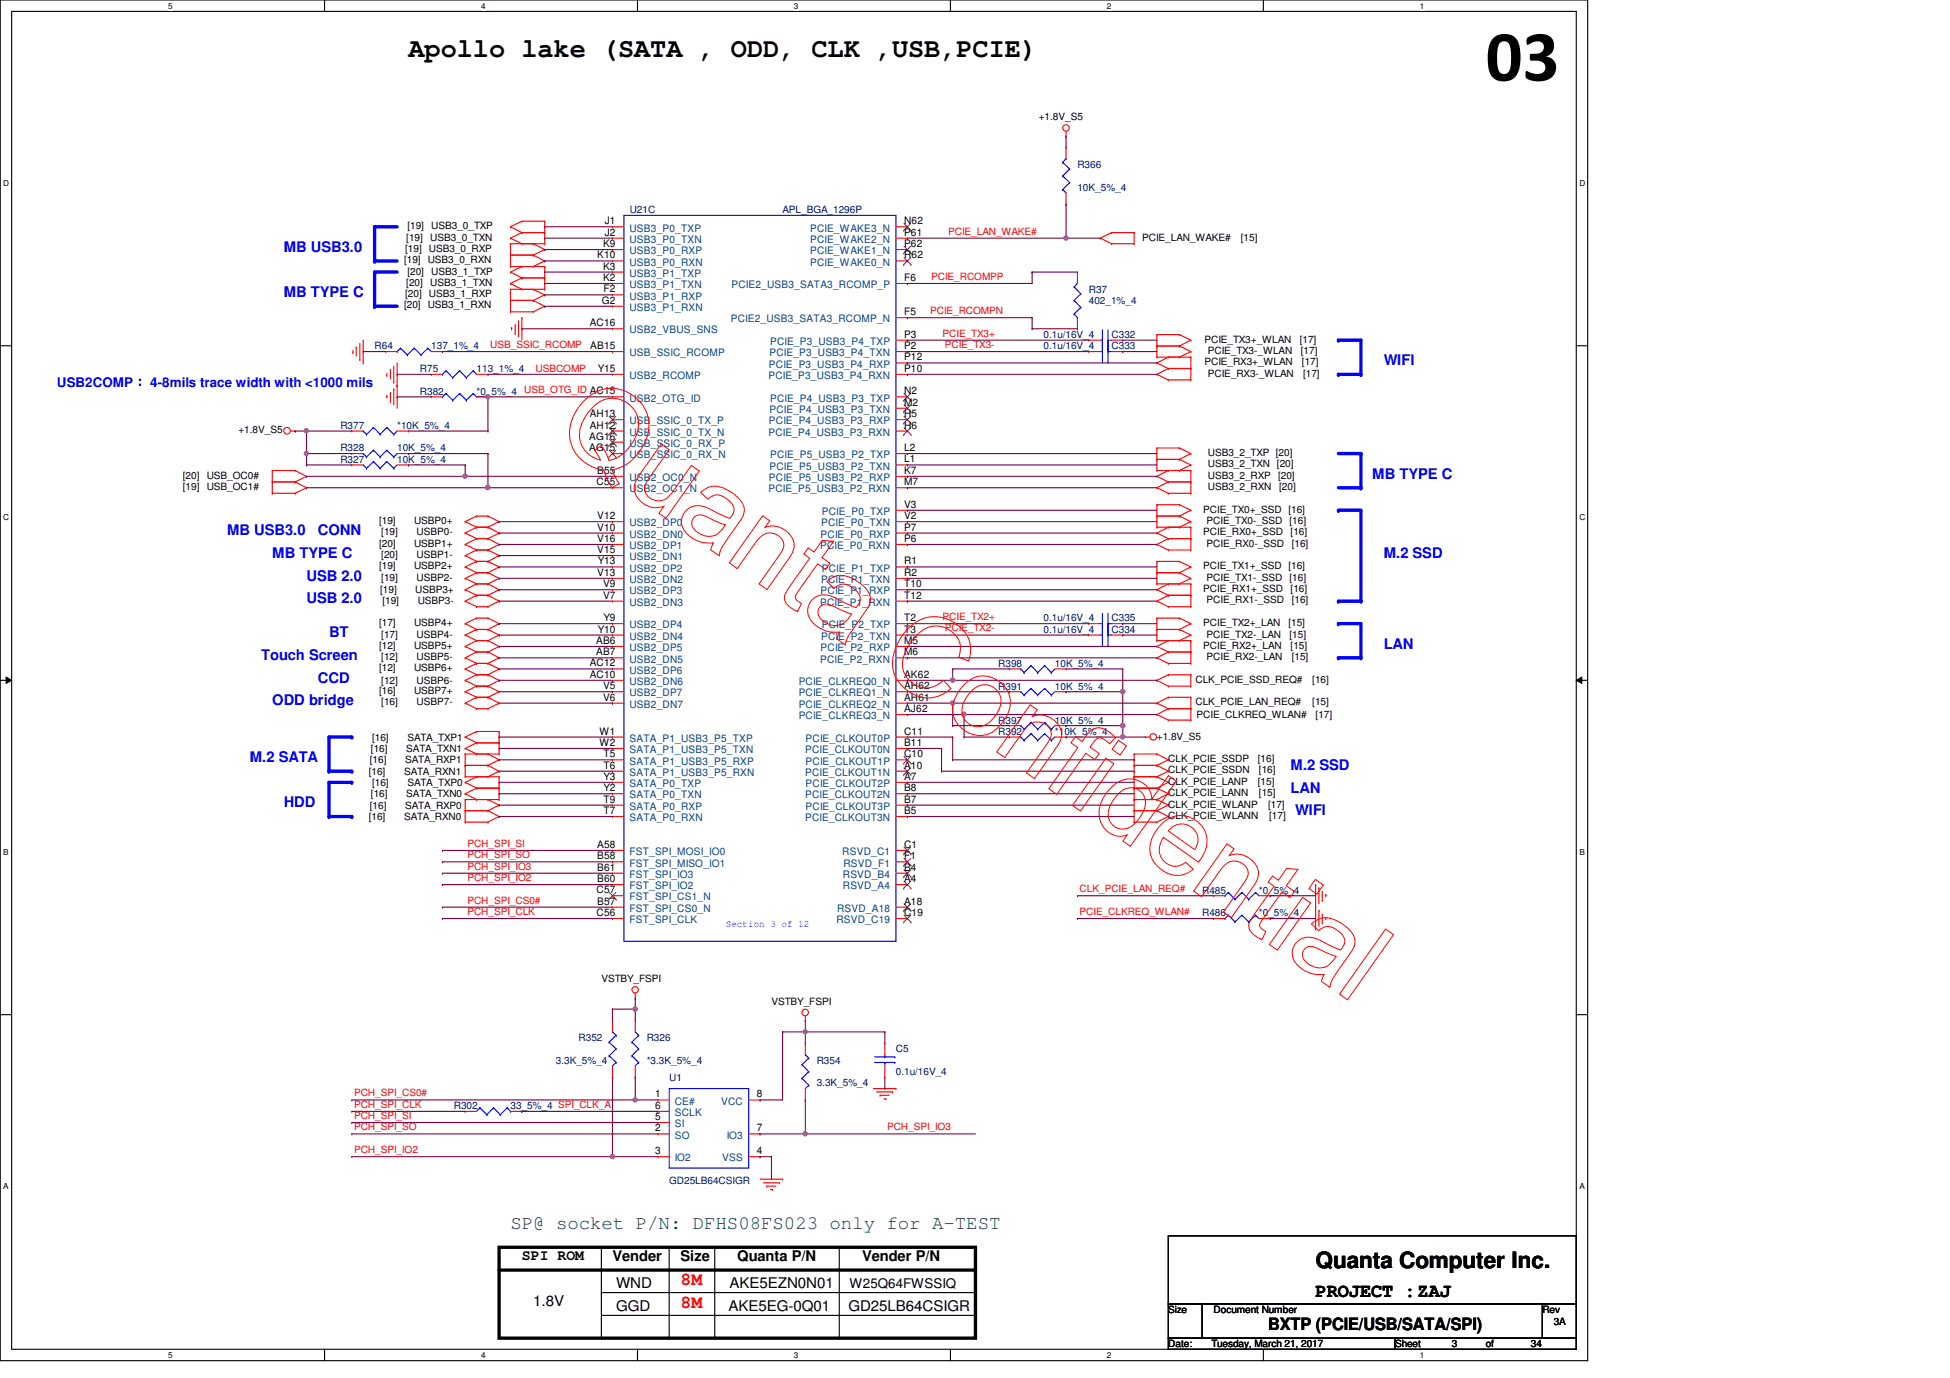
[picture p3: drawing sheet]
<svg xmlns="http://www.w3.org/2000/svg" width="297mm" height="210mm" viewBox="0 0 297 210" stroke-linecap="round" stroke-linejoin="round" font-family="sans-serif">
<defs><g id="words">
<text font-size="11" x="226.3" y="12.3">03</text>
<text font-size="4.1" x="62.2" y="8.7">Apollo lake (SATA , ODD, CLK ,USB,PCIE)</text>
<text font-size="3.4" x="200.4" y="193.2">Quanta Computer Inc.</text>
<text font-size="2.9" fill="#008000" x="77.8" y="187.2">SP@ socket P/N: DFHS08FS023 only for A-TEST</text>
<text font-size="2.9" x="200.4" y="197.6">PROJECT :ZAJ</text>
<g font-size="2.8" fill="#f00">
<text x="103.7" y="195.8">8M</text>
<text x="103.7" y="199.2">8M</text>
</g>
<text font-size="2.6" x="193.2" y="202.6">BXTP (PCIE/USB/SATA/SPI)</text>
<g font-size="2.2" fill="#00f">
<text x="43.2" y="38.4">MB USB3.0</text>
<text x="43.2" y="45.3">MB TYPE C</text>
<text x="210.8" y="55.6">WIFI</text>
<text x="209" y="72.9">MB TYPE C</text>
<text x="34.6" y="81.5">MB USB3.0</text>
<text x="48.4" y="81.5">CONN</text>
<text x="41.5" y="85">MB TYPE C</text>
<text x="46.7" y="88.4">USB 2.0</text>
<text x="210.8" y="85">M.2 SSD</text>
<text x="46.7" y="91.9">USB 2.0</text>
<text x="39.8" y="100.5">Touch Screen</text>
<text x="50.1" y="97.1">BT</text>
<text x="210.8" y="98.8">LAN</text>
<text x="41.5" y="107.4">ODD bridge</text>
<text x="48.4" y="104">CCD</text>
<text x="38.1" y="116.1">M.2 SATA</text>
<text x="196.6" y="117.3">M.2 SSD</text>
<text x="43.2" y="123">HDD</text>
<text x="196.6" y="120.7">LAN</text>
<text x="197.3" y="124.2">WIFI</text>
</g>
<g font-size="2.2">
<text x="79.5" y="191.9">SPI ROM</text>
<text x="93.3" y="192.1">Vender</text>
<text x="93.8" y="196.2">WND</text>
<text x="103.7" y="192.1">Size</text>
<text x="111.1" y="196.2">AKE5EZN0N01</text>
<text x="112.3" y="192.1">Quanta P/N</text>
<text x="131.3" y="192.1">Vender P/N</text>
<text x="81.2" y="198.9">1.8V</text>
<text x="93.8" y="199.6">GGD</text>
<text x="111" y="199.6">AKE5EG-0Q01</text>
<text x="129.2" y="199.6">GD25LB64CSIGR</text>
</g>
<text font-size="2" fill="#00f" x="8.7" y="58.9">USB2COMP： 4-8mils trace width with &lt;1000 mils</text>
<text font-size="2" x="129.4" y="196.2">W25Q64FWSSIQ</text>
<g font-size="1.6">
<text x="92.1" y="34.2">J1</text>
<text x="92.1" y="35.9">J2</text>
<text x="137.7" y="34.2">N62</text>
<text x="137.7" y="35.9">P61</text>
<text x="91" y="39.4">K10</text>
<text x="91.9" y="37.6">K9</text>
<text x="91.9" y="41.1">K3</text>
<text x="137.7" y="37.6">P62</text>
<text x="137.7" y="39.4">R62</text>
<text x="91.7" y="46.3">G2</text>
<text x="91.9" y="42.8">K2</text>
<text x="91.9" y="44.5">F2</text>
<text x="137.7" y="42.8">F6</text>
<text x="89.8" y="49.7">AC16</text>
<text x="89.9" y="53.2">AB15</text>
<text x="137.7" y="48">F5</text>
<text x="137.7" y="51.4">P3</text>
<text x="137.7" y="53.2">P2</text>
<text x="91.1" y="56.6">Y15</text>
<text x="137.7" y="54.9">P12</text>
<text x="137.7" y="56.6">P10</text>
<text x="89.8" y="63.5">AH13</text>
<text x="89.8" y="65.3">AH12</text>
<text x="137.7" y="60.1">N2</text>
<text x="137.7" y="61.8">M2</text>
<text x="137.7" y="63.5">H5</text>
<text x="137.7" y="65.3">H6</text>
<text x="89.7" y="67">AG16</text>
<text x="89.7" y="68.7">AG15</text>
<text x="137.7" y="68.7">L2</text>
<text x="137.7" y="70.4">L1</text>
<text x="90.9" y="73.9">C55</text>
<text x="91" y="72.2">B55</text>
<text x="137.7" y="72.2">K7</text>
<text x="137.7" y="73.9">M7</text>
<text x="137.7" y="77.3">V3</text>
<text x="91" y="79.1">V12</text>
<text x="91" y="80.8">V10</text>
<text x="91" y="82.5">V16</text>
<text x="137.7" y="79.1">V2</text>
<text x="137.7" y="80.8">P7</text>
<text x="137.7" y="82.5">P6</text>
<text x="91" y="84.2">V15</text>
<text x="91" y="87.7">V13</text>
<text x="91.1" y="86">Y13</text>
<text x="91.9" y="89.5">V9</text>
<text x="137.7" y="86">R1</text>
<text x="137.7" y="87.7">R2</text>
<text x="137.7" y="89.5">T10</text>
<text x="91.9" y="91.2">V7</text>
<text x="91.9" y="94.6">Y9</text>
<text x="137.7" y="91.2">T12</text>
<text x="137.7" y="94.6">T2</text>
<text x="89.8" y="101.5">AC12</text>
<text x="90.8" y="98.1">AB6</text>
<text x="90.8" y="99.8">AB7</text>
<text x="91.1" y="96.4">Y10</text>
<text x="137.7" y="96.4">T3</text>
<text x="137.7" y="98.1">M5</text>
<text x="137.7" y="99.8">M6</text>
<text x="89.8" y="103.3">AC10</text>
<text x="91.9" y="105">V5</text>
<text x="91.9" y="106.7">V6</text>
<text x="137.7" y="103.3">AK62</text>
<text x="137.7" y="105">AH62</text>
<text x="137.7" y="106.7">AH61</text>
<text x="91.3" y="111.9">W1</text>
<text x="91.3" y="113.6">W2</text>
<text x="137.7" y="108.5">AJ62</text>
<text x="137.7" y="111.9">C11</text>
<text x="137.7" y="113.6">B11</text>
<text x="91.9" y="115.4">T5</text>
<text x="91.9" y="117.1">T6</text>
<text x="91.9" y="118.8">Y3</text>
<text x="137.7" y="115.4">C10</text>
<text x="137.7" y="117.1">A10</text>
<text x="137.7" y="118.8">A7</text>
<text x="91.9" y="120.5">Y2</text>
<text x="91.9" y="122.3">T9</text>
<text x="91.9" y="124">T7</text>
<text x="137.7" y="120.5">B8</text>
<text x="137.7" y="122.3">B7</text>
<text x="137.7" y="124">B5</text>
<text x="91" y="129.2">A58</text>
<text x="91" y="130.9">B58</text>
<text x="137.7" y="129.2">C1</text>
<text x="137.7" y="130.9">F1</text>
<text x="90.9" y="136.1">C57</text>
<text x="91" y="132.6">B61</text>
<text x="91" y="134.4">B60</text>
<text x="91" y="137.8">B57</text>
<text x="137.7" y="132.6">B4</text>
<text x="137.7" y="134.4">A4</text>
<text x="137.7" y="137.8">A18</text>
<text x="90.9" y="139.5">C56</text>
<text x="137.7" y="139.5">C19</text>
<text x="99.8" y="167.2">1</text>
<text x="115.3" y="167.2">8</text>
<text x="99.8" y="168.9">6</text>
<text x="99.8" y="170.6">5</text>
<text x="99.8" y="172.3">2</text>
<text x="115.3" y="172.3">7</text>
<text x="99.8" y="175.8">3</text>
<text x="115.3" y="175.8">4</text>
</g>
<g font-size="1.6" fill="#004080">
<text x="95.9" y="35.3">USB3_P0_TXP</text>
<text x="123.4" y="35.3">PCIE_WAKE3_N</text>
<text x="95.9" y="37">USB3_P0_TXN</text>
<text x="95.9" y="38.7">USB3_P0_RXP</text>
<text x="95.9" y="40.5">USB3_P0_RXN</text>
<text x="123.4" y="37">PCIE_WAKE2_N</text>
<text x="123.4" y="38.7">PCIE_WAKE1_N</text>
<text x="123.4" y="40.5">PCIE_WAKE0_N</text>
<text x="95.9" y="42.2">USB3_P1_TXP</text>
<text x="95.9" y="43.9">USB3_P1_TXN</text>
<text x="95.9" y="45.6">USB3_P1_RXP</text>
<text x="95.9" y="47.4">USB3_P1_RXN</text>
<text x="111.4" y="43.9">PCIE2_USB3_SATA3_RCOMP_P</text>
<text x="95.9" y="50.8">USB2_VBUS_SNS</text>
<text x="111.3" y="49.1">PCIE2_USB3_SATA3_RCOMP_N</text>
<text x="117.3" y="52.5">PCIE_P3_USB3_P4_TXP</text>
<text x="95.9" y="54.3">USB_SSIC_RCOMP</text>
<text x="95.9" y="57.7">USB2_RCOMP</text>
<text x="117" y="57.7">PCIE_P3_USB3_P4_RXN</text>
<text x="117.1" y="56">PCIE_P3_USB3_P4_RXP</text>
<text x="117.2" y="54.3">PCIE_P3_USB3_P4_TXN</text>
<text x="95.9" y="61.2">USB2_OTG_ID</text>
<text x="95.9" y="64.6">USB_SSIC_0_TX_P</text>
<text x="117.1" y="64.6">PCIE_P4_USB3_P3_RXP</text>
<text x="117.2" y="62.9">PCIE_P4_USB3_P3_TXN</text>
<text x="117.3" y="61.2">PCIE_P4_USB3_P3_TXP</text>
<text x="95.9" y="66.4">USB_SSIC_0_TX_N</text>
<text x="95.9" y="68.1">USB_SSIC_0_RX_P</text>
<text x="95.9" y="69.8">USB_SSIC_0_RX_N</text>
<text x="117" y="66.4">PCIE_P4_USB3_P3_RXN</text>
<text x="117.2" y="71.5">PCIE_P5_USB3_P2_TXN</text>
<text x="117.3" y="69.8">PCIE_P5_USB3_P2_TXP</text>
<text x="95.9" y="75">USB2_OC1_N</text>
<text x="95.9" y="73.3">USB2_OC0_N</text>
<text x="117" y="75">PCIE_P5_USB3_P2_RXN</text>
<text x="117.1" y="73.3">PCIE_P5_USB3_P2_RXP</text>
<text x="95.9" y="80.2">USB2_DP0</text>
<text x="95.9" y="81.9">USB2_DN0</text>
<text x="95.9" y="83.7">USB2_DP1</text>
<text x="124.9" y="83.7">PCIE_P0_RXN</text>
<text x="125" y="81.9">PCIE_P0_RXP</text>
<text x="125.1" y="80.2">PCIE_P0_TXN</text>
<text x="125.2" y="78.4">PCIE_P0_TXP</text>
<text x="95.9" y="85.3">USB2_DN1</text>
<text x="95.9" y="87.1">USB2_DP2</text>
<text x="95.9" y="88.8">USB2_DN2</text>
<text x="125.1" y="88.8">PCIE_P1_TXN</text>
<text x="125.2" y="87.1">PCIE_P1_TXP</text>
<text x="95.9" y="90.6">USB2_DP3</text>
<text x="95.9" y="92.3">USB2_DN3</text>
<text x="95.9" y="95.7">USB2_DP4</text>
<text x="124.9" y="92.3">PCIE_P1_RXN</text>
<text x="125" y="90.6">PCIE_P1_RXP</text>
<text x="125.2" y="95.7">PCIE_P2_TXP</text>
<text x="95.9" y="97.5">USB2_DN4</text>
<text x="95.9" y="99.2">USB2_DP5</text>
<text x="95.9" y="100.9">USB2_DN5</text>
<text x="124.9" y="100.9">PCIE_P2_RXN</text>
<text x="125" y="99.2">PCIE_P2_RXP</text>
<text x="125.1" y="97.5">PCIE_P2_TXN</text>
<text x="95.9" y="102.6">USB2_DP6</text>
<text x="95.9" y="104.4">USB2_DN6</text>
<text x="95.9" y="106.1">USB2_DP7</text>
<text x="95.9" y="107.8">USB2_DN7</text>
<text x="121.7" y="104.4">PCIE_CLKREQ0_N</text>
<text x="121.7" y="106.1">PCIE_CLKREQ1_N</text>
<text x="121.7" y="107.8">PCIE_CLKREQ2_N</text>
<text x="95.9" y="113">SATA_P1_USB3_P5_TXP</text>
<text x="121.7" y="109.6">PCIE_CLKREQ3_N</text>
<text x="122.7" y="113">PCIE_CLKOUT0P</text>
<text x="95.9" y="114.7">SATA_P1_USB3_P5_TXN</text>
<text x="95.9" y="116.5">SATA_P1_USB3_P5_RXP</text>
<text x="95.9" y="118.2">SATA_P1_USB3_P5_RXN</text>
<text x="95.9" y="119.9">SATA_P0_TXP</text>
<text x="122.6" y="114.7">PCIE_CLKOUT0N</text>
<text x="122.6" y="118.2">PCIE_CLKOUT1N</text>
<text x="122.7" y="116.5">PCIE_CLKOUT1P</text>
<text x="122.7" y="119.9">PCIE_CLKOUT2P</text>
<text x="95.9" y="121.6">SATA_P0_TXN</text>
<text x="95.9" y="123.4">SATA_P0_RXP</text>
<text x="95.9" y="125.1">SATA_P0_RXN</text>
<text x="122.6" y="121.6">PCIE_CLKOUT2N</text>
<text x="122.6" y="125.1">PCIE_CLKOUT3N</text>
<text x="122.7" y="123.4">PCIE_CLKOUT3P</text>
<text x="95.9" y="130.3">FST_SPI_MOSI_IO0</text>
<text x="95.9" y="132">FST_SPI_MISO_IO1</text>
<text x="128.3" y="130.3">RSVD_C1</text>
<text x="128.5" y="132">RSVD_F1</text>
<text x="95.9" y="133.7">FST_SPI_IO3</text>
<text x="95.9" y="135.5">FST_SPI_IO2</text>
<text x="95.9" y="137.2">FST_SPI_CS1_N</text>
<text x="128.4" y="133.7">RSVD_B4</text>
<text x="128.4" y="135.5">RSVD_A4</text>
<text x="95.9" y="138.9">FST_SPI_CS0_N</text>
<text x="95.9" y="140.6">FST_SPI_CLK</text>
<text x="127.4" y="140.6">RSVD_C19</text>
<text x="127.5" y="138.9">RSVD_A18</text>
<text x="102.8" y="168.3">CE#</text>
<text x="102.8" y="170">SCLK</text>
<text x="102.8" y="171.7">SI</text>
<text x="102.8" y="173.4">SO</text>
<text x="109.9" y="168.3">VCC</text>
<text x="110.7" y="173.4">IO3</text>
<text x="102.8" y="176.9">IO2</text>
<text x="110" y="176.9">VSS</text>
</g>
<g font-size="1.5">
<text x="158.2" y="18.3">+1.8V_S5</text>
<text x="62.1" y="34.9">[19]</text>
<text x="65.7" y="34.9">USB3_0_TXP</text>
<text x="61.5" y="40.1">[19] USB3_0_RXN</text>
<text x="61.7" y="38.4">[19] USB3_0_RXP</text>
<text x="61.9" y="36.7">[19]</text>
<text x="62.1" y="41.8">[20]</text>
<text x="65.5" y="36.7">USB3_0_TXN</text>
<text x="65.7" y="41.8">USB3_1_TXP</text>
<text x="174" y="36.7">PCIE_LAN_WAKE#</text>
<text x="189" y="36.7">[15]</text>
<text x="61.5" y="47">[20] USB3_1_RXN</text>
<text x="61.7" y="45.3">[20] USB3_1_RXP</text>
<text x="61.9" y="43.6">[20]</text>
<text x="65.5" y="43.6">USB3_1_TXN</text>
<text x="183.5" y="52.2">PCIE_TX3+_WLAN</text>
<text x="184" y="53.9">PCIE_TX3-_WLAN</text>
<text x="198" y="52.2">[17]</text>
<text x="198.2" y="53.9">[17]</text>
<text x="183.5" y="55.6">PCIE_RX3+_WLAN</text>
<text x="184" y="57.4">PCIE_RX3-_WLAN</text>
<text x="198.3" y="55.6">[17]</text>
<text x="198.5" y="57.4">[17]</text>
<text x="36.3" y="66">+1.8V_S5</text>
<text x="184" y="69.5">USB3_2_TXP [20]</text>
<text x="184" y="71.2">USB3_2_TXN [20]</text>
<text x="27.9" y="74.6">[19]</text>
<text x="27.9" y="72.9">[20]</text>
<text x="31.5" y="74.6">USB_OC1#</text>
<text x="31.5" y="72.9">USB_OC0#</text>
<text x="184" y="72.9">USB3_2_RXP</text>
<text x="184" y="74.6">USB3_2_RXN</text>
<text x="194.7" y="72.9">[20]</text>
<text x="194.9" y="74.6">[20]</text>
<text x="57.7" y="79.8">[19]</text>
<text x="57.7" y="83.3">[20]</text>
<text x="58.1" y="81.5">[19]</text>
<text x="63.1" y="79.8">USBP0+</text>
<text x="63.1" y="83.3">USBP1+</text>
<text x="63.5" y="81.5">USBP0-</text>
<text x="183.3" y="78.1">PCIE_TX0+_SSD [16]</text>
<text x="183.3" y="81.5">PCIE_RX0+_SSD</text>
<text x="183.8" y="79.8">PCIE_TX0-_SSD [16]</text>
<text x="183.8" y="83.3">PCIE_RX0-_SSD</text>
<text x="196.6" y="81.5">[16]</text>
<text x="196.8" y="83.3">[16]</text>
<text x="57.7" y="86.7">[19]</text>
<text x="58.1" y="88.5">[19]</text>
<text x="58.1" y="85">[20]</text>
<text x="63.1" y="86.7">USBP2+</text>
<text x="63.5" y="88.5">USBP2-</text>
<text x="63.5" y="85">USBP1-</text>
<text x="183.3" y="86.7">PCIE_TX1+_SSD [16]</text>
<text x="183.8" y="88.5">PCIE_TX1-_SSD [16]</text>
<text x="57.7" y="95.4">[17]</text>
<text x="57.9" y="90.3">[19]</text>
<text x="58.2" y="92.1">[19]</text>
<text x="63.1" y="95.4">USBP4+</text>
<text x="63.2" y="90.3">USBP3+</text>
<text x="63.6" y="92.1">USBP3-</text>
<text x="183.3" y="95.4">PCIE_TX2+_LAN</text>
<text x="183.3" y="90.2">PCIE_RX1+_SSD</text>
<text x="183.8" y="91.9">PCIE_RX1-_SSD</text>
<text x="196.3" y="95.4">[15]</text>
<text x="196.6" y="90.2">[16]</text>
<text x="196.8" y="91.9">[16]</text>
<text x="57.7" y="98.8">[12]</text>
<text x="58.1" y="97.1">[17]</text>
<text x="58.1" y="100.5">[12]</text>
<text x="63.1" y="98.8">USBP5+</text>
<text x="63.5" y="97.1">USBP4-</text>
<text x="63.5" y="100.5">USBP5-</text>
<text x="183.3" y="98.8">PCIE_RX2+_LAN</text>
<text x="183.8" y="97.1">PCIE_TX2-_LAN</text>
<text x="183.8" y="100.5">PCIE_RX2-_LAN</text>
<text x="196.4" y="97.1">[15]</text>
<text x="196.6" y="98.8">[15]</text>
<text x="196.8" y="100.5">[15]</text>
<text x="57.7" y="102.3">[12]</text>
<text x="57.7" y="105.7">[16]</text>
<text x="58.1" y="104.2">[12]</text>
<text x="58.1" y="107.4">[16]</text>
<text x="63.1" y="102.3">USBP6+</text>
<text x="63.1" y="105.7">USBP7+</text>
<text x="63.5" y="104.2">USBP6-</text>
<text x="63.5" y="107.4">USBP7-</text>
<text x="182.1" y="107.4">CLK_PCIE_LAN_REQ#</text>
<text x="182.1" y="104">CLK_PCIE_SSD_REQ#</text>
<text x="199.9" y="107.4">[15]</text>
<text x="199.9" y="104">[16]</text>
<text x="56.7" y="112.8">[16]</text>
<text x="62.1" y="112.8">SATA_TXP1</text>
<text x="176.2" y="112.6">+1.8V_S5</text>
<text x="182.3" y="109.3">PCIE_CLKREQ_WLAN#</text>
<text x="200.4" y="109.3">[17]</text>
<text x="56.2" y="118">[16]</text>
<text x="56.3" y="116.2">[16]</text>
<text x="56.5" y="114.6">[16]</text>
<text x="56.7" y="119.7">[16]</text>
<text x="61.5" y="118">SATA_RXN1</text>
<text x="61.7" y="116.2">SATA_RXP1</text>
<text x="61.9" y="114.6">SATA_TXN1</text>
<text x="62.1" y="119.7">SATA_TXP0</text>
<text x="178" y="119.5">CLK_PCIE_LANP</text>
<text x="178" y="116.1">CLK_PCIE_SSDP</text>
<text x="178" y="117.8">CLK_PCIE_SSDN</text>
<text x="191.6" y="119.5">[15]</text>
<text x="191.6" y="116.1">[16]</text>
<text x="191.8" y="117.8">[16]</text>
<text x="56.2" y="124.9">[16]</text>
<text x="56.3" y="123.2">[16]</text>
<text x="56.5" y="121.5">[16]</text>
<text x="61.5" y="124.9">SATA_RXN0</text>
<text x="61.7" y="123.2">SATA_RXP0</text>
<text x="61.9" y="121.5">SATA_TXN0</text>
<text x="178" y="121.3">CLK_PCIE_LANN</text>
<text x="178" y="123">CLK_PCIE_WLANP</text>
<text x="178" y="124.7">CLK_PCIE_WLANN</text>
<text x="191.8" y="121.3">[15]</text>
<text x="193.2" y="123">[17]</text>
<text x="193.3" y="124.7">[17]</text>
<text x="91.6" y="149.6">VSTBY_FSPI</text>
<text x="117.5" y="153">VSTBY_FSPI</text>
<text x="178" y="200">Size</text>
<text x="184.9" y="200">Document Number</text>
<text x="234.9" y="200">Rev</text>
<text x="236.7" y="201.8">3A</text>
<text x="178" y="205.2">Date:</text>
<text x="184.5" y="205.2">Tuesday, March 21, 2017</text>
<text x="212.5" y="205.2">Sheet</text>
<text x="221.1" y="205.2">3</text>
<text x="226.3" y="205.2">of</text>
<text x="233.2" y="205.2">34</text>
</g>
<g font-size="1.5" fill="#000080">
<text x="164.1" y="25.6">R366</text>
<text x="164.1" y="29">10K_5%_4</text>
<text x="95.9" y="32.5">U21C</text>
<text x="119.2" y="32.5">APL_BGA_1296P</text>
<text x="165.9" y="44.6">R37</text>
<text x="165.9" y="46.3">402_1%_4</text>
<text x="57.1" y="53.2">R64</text>
<text x="65.7" y="53.2">137_1%_4</text>
<text x="159" y="53.2">0.1u/16V_4</text>
<text x="159" y="51.5">0.1u/16V_4</text>
<text x="169.3" y="53.2">C333</text>
<text x="169.3" y="51.5">C332</text>
<text x="64" y="56.7">R75</text>
<text x="72.6" y="56.7">113_1%_4</text>
<text x="51.9" y="65.3">R377</text>
<text x="60.5" y="65.3">*10K_5%_4</text>
<text x="64" y="60.1">R382</text>
<text x="72.6" y="60.1">*0_5%_4 USB_OTG_ID AC15</text>
<text x="51.9" y="68.7">R328</text>
<text x="51.9" y="70.5">R327</text>
<text x="60.5" y="68.7">10K_5%_4</text>
<text x="60.5" y="70.5">10K_5%_4</text>
<text x="159" y="94.7">0.1u/16V_4</text>
<text x="169.3" y="94.7">C335</text>
<text x="152.1" y="101.6">R398</text>
<text x="159" y="96.4">0.1u/16V_4</text>
<text x="160.7" y="101.6">10K_5%_4</text>
<text x="169.3" y="96.4">C334</text>
<text x="152.1" y="105">R391</text>
<text x="160.7" y="105">10K_5%_4</text>
<text x="152.1" y="110.2">R397</text>
<text x="152.1" y="111.9">R392</text>
<text x="160.7" y="110.2">10K_5%_4</text>
<text x="160.7" y="111.9">*10K_5%_4</text>
<text x="183.1" y="136.1">R485</text>
<text x="191.8" y="136.1">*0_5%_4</text>
<text x="183.1" y="139.6">R486</text>
<text x="191.8" y="139.6">*0_5%_4</text>
<text x="88.1" y="158.6">R352</text>
<text x="98.5" y="158.6">R326</text>
<text x="136.5" y="160.3">C5</text>
<text x="84.7" y="162.1">3.3K_5%_4</text>
<text x="98.5" y="162.1">*3.3K_5%_4</text>
<text x="101.9" y="164.6">U1</text>
<text x="124.4" y="162.1">R354</text>
<text x="124.4" y="165.5">3.3K_5%_4</text>
<text x="136.5" y="163.7">0.1u/16V_4</text>
<text x="69.1" y="169">R302</text>
<text x="77.8" y="169">33_5%_4 SPI_CLK_A</text>
<text x="101.9" y="180.3">GD25LB64CSIGR</text>
</g>
<g font-size="1.5" fill="#f00">
<text x="144.4" y="35.7">PCIE_LAN_WAKE#</text>
<text x="141.7" y="47.8">PCIE_RCOMPN</text>
<text x="141.9" y="42.6">PCIE_RCOMPP</text>
<text x="74.7" y="53">USB_SSIC_RCOMP</text>
<text x="143.6" y="51.3">PCIE_TX3+</text>
<text x="143.9" y="53">PCIE_TX3-</text>
<text x="81.6" y="56.7">USBCOMP</text>
<text x="143.6" y="94.4">PCIE_TX2+</text>
<text x="143.9" y="96.2">PCIE_TX2-</text>
<text x="71.2" y="129">PCH_SPI_SI</text>
<text x="71.2" y="130.7">PCH_SPI_SO</text>
<text x="71.2" y="134.2">PCH_SPI_IO2</text>
<text x="71.2" y="132.5">PCH_SPI_IO3</text>
<text x="71.2" y="137.6">PCH_SPI_CS0#</text>
<text x="164.5" y="135.9">CLK_PCIE_LAN_REQ#</text>
<text x="71.2" y="139.4">PCH_SPI_CLK</text>
<text x="164.5" y="139.4">PCIE_CLKREQ_WLAN#</text>
<text x="53.9" y="167">PCH_SPI_CS0#</text>
<text x="53.9" y="168.7">PCH_SPI_CLK</text>
<text x="53.9" y="170.4">PCH_SPI_SI</text>
<text x="53.9" y="172.2">PCH_SPI_SO</text>
<text x="135.1" y="172.2">PCH_SPI_IO3</text>
<text x="53.9" y="175.6">PCH_SPI_IO2</text>
</g>
<text font-size="1.5" fill="#00f" x="110.6" y="141.1">Section 3 of 12</text>
<g font-size="1.3">
<text x="25.6" y="1.4">5</text>
<text x="73.3" y="1.4">4</text>
<text x="120.9" y="1.4">3</text>
<text x="168.6" y="1.4">2</text>
<text x="216.3" y="1.4">1</text>
<text x=".5" y="28.3">D</text>
<text x="240.6" y="28.3">D</text>
<text x=".5" y="79.2">C</text>
<text x="240.6" y="79.2">C</text>
<text x=".5" y="130.2">B</text>
<text x="240.6" y="130.2">B</text>
<text x=".5" y="181.1">A</text>
<text x="240.6" y="181.1">A</text>
<text x="25.6" y="206.9">5</text>
<text x="73.3" y="206.9">4</text>
<text x="120.9" y="206.9">3</text>
<text x="168.6" y="206.9">2</text>
<text x="216.3" y="206.9">1</text>
</g>
</g></defs>
<path d="M0 0h241.8v207.3h-241.8zM1.8 1.7h238.3v203.8h-238.3z" fill="none" stroke="#000" stroke-width=".17"/>
<g fill="#fff">
<path d="M25.6 .2h.7v1.4h-.7z"/>
<path d="M25.6 205.7h.7v1.4h-.7z"/>
</g>
<path d="M49.4 0v1.7M49.4 205.5v1.8" fill="none" stroke="#000" stroke-width=".17"/>
<g fill="#fff">
<path d="M73.3 .2h.7v1.4h-.7z"/>
<path d="M73.3 205.7h.7v1.4h-.7z"/>
</g>
<path d="M97.1 0v1.7M97.1 205.5v1.8" fill="none" stroke="#000" stroke-width=".17"/>
<g fill="#fff">
<path d="M120.9 .2h.7v1.4h-.7z"/>
<path d="M120.9 205.7h.7v1.4h-.7z"/>
</g>
<path d="M144.8 0v1.7M144.8 205.5v1.8" fill="none" stroke="#000" stroke-width=".17"/>
<g fill="#fff">
<path d="M168.6 .2h.7v1.4h-.7z"/>
<path d="M168.6 205.7h.7v1.4h-.7z"/>
</g>
<path d="M192.4 0v1.7M192.4 205.5v1.8" fill="none" stroke="#000" stroke-width=".17"/>
<g fill="#fff">
<path d="M216.3 .2h.7v1.4h-.7z"/>
<path d="M216.3 205.7h.7v1.4h-.7z"/>
<path d="M.5 27.2h.9v1.4h-.9z"/>
<path d="M240.6 27.2h.9v1.4h-.9z"/>
<path d="M.5 78.1h.9v1.4h-.9z"/>
<path d="M240.6 78.1h.9v1.4h-.9z"/>
</g>
<path d="M0 52.7h1.8M240.1 52.7h1.7" fill="none" stroke="#000" stroke-width=".17"/>
<g fill="#fff">
<path d="M.5 129.1h.8v1.4h-.8z"/>
<path d="M240.6 129.1h.8v1.4h-.8z"/>
</g>
<path d="M0 103.6h1.8M240.1 103.6h1.7" fill="none" stroke="#000" stroke-width=".17"/>
<path d="M.9 103.1l.9 .5-.9 .5zM240.1 103.6l.9-.5v1z" fill="#000"/>
<path d="M.9 103.1l.9 .5-.9 .5zM240.1 103.6l.9-.5v1z" fill="none" stroke="#000" stroke-width=".15"/>
<g fill="#fff">
<path d="M.5 180h.8v1.4h-.8z"/>
<path d="M240.6 180h.8v1.4h-.8z"/>
</g>
<path d="M0 154.6h1.8M240.1 154.6h1.7" fill="none" stroke="#000" stroke-width=".17"/>
<path d="M50.1 119.2h3.5" fill="none" stroke="#00f" stroke-width=".51"/>
<circle cx="53.6" cy="119.2" r=".25" fill="#00f"/>
<path d="M50.1 124.4h3.5" fill="none" stroke="#00f" stroke-width=".51"/>
<circle cx="53.6" cy="124.4" r=".25" fill="#00f"/>
<path d="M50.1 119.2v5.2" fill="none" stroke="#00f" stroke-width=".51"/>
<circle cx="50.1" cy="124.4" r=".25" fill="#00f"/>
<path d="M50.1 112.3h3.5" fill="none" stroke="#00f" stroke-width=".51"/>
<circle cx="53.6" cy="112.3" r=".25" fill="#00f"/>
<path d="M50.1 117.5h3.5" fill="none" stroke="#00f" stroke-width=".51"/>
<circle cx="53.6" cy="117.5" r=".25" fill="#00f"/>
<path d="M50.1 112.3v5.2" fill="none" stroke="#00f" stroke-width=".51"/>
<circle cx="50.1" cy="117.5" r=".25" fill="#00f"/>
<path d="M91.6 196.9h.1M91.6 190v13.8M91.6 196.9h57M101.9 190v13.8M108.9 190v13.8M127.8 190v13.8M91.6 203.8h.1M91.6 200.4h57M101.9 203.8h.1M108.9 203.8h.1M127.8 203.8h.1M148.6 200.4h.1" fill="none" stroke="#000" stroke-width=".17"/>
<path d="M76 190h72.6v13.8h-72.6zM76 193.5h72.6" fill="none" stroke="#000" stroke-width=".51"/>
<circle cx="148.6" cy="193.5" r=".25" fill="#000"/>
<path d="M203.9 51.8h3.4" fill="none" stroke="#00f" stroke-width=".51"/>
<circle cx="203.9" cy="51.8" r=".25" fill="#00f"/>
<path d="M203.9 57h3.4" fill="none" stroke="#00f" stroke-width=".51"/>
<circle cx="203.9" cy="57" r=".25" fill="#00f"/>
<path d="M207.3 51.8v5.2" fill="none" stroke="#00f" stroke-width=".51"/>
<circle cx="207.3" cy="57" r=".25" fill="#00f"/>
<path d="M203.9 95h3.4" fill="none" stroke="#00f" stroke-width=".51"/>
<circle cx="203.9" cy="95" r=".25" fill="#00f"/>
<path d="M203.9 100.2h3.4" fill="none" stroke="#00f" stroke-width=".51"/>
<circle cx="203.9" cy="100.2" r=".25" fill="#00f"/>
<path d="M207.3 95v5.2" fill="none" stroke="#00f" stroke-width=".51"/>
<circle cx="207.3" cy="100.2" r=".25" fill="#00f"/>
<path d="M57.1 34.5h3.4" fill="none" stroke="#00f" stroke-width=".51"/>
<circle cx="57.1" cy="34.5" r=".25" fill="#00f"/>
<path d="M57.1 34.5v5.3" fill="none" stroke="#00f" stroke-width=".51"/>
<circle cx="57.1" cy="39.8" r=".25" fill="#00f"/>
<path d="M57.1 39.8h3.4" fill="none" stroke="#00f" stroke-width=".51"/>
<circle cx="57.1" cy="39.8" r=".25" fill="#00f"/>
<path d="M57.1 41.4h3.4" fill="none" stroke="#00f" stroke-width=".51"/>
<circle cx="57.1" cy="41.4" r=".25" fill="#00f"/>
<path d="M57.1 41.4v5.3" fill="none" stroke="#00f" stroke-width=".51"/>
<circle cx="57.1" cy="46.7" r=".25" fill="#00f"/>
<path d="M57.1 46.7h3.4" fill="none" stroke="#00f" stroke-width=".51"/>
<circle cx="57.1" cy="46.7" r=".25" fill="#00f"/>
<path d="M203.9 69.1h3.4" fill="none" stroke="#00f" stroke-width=".51"/>
<circle cx="207.3" cy="69.1" r=".25" fill="#00f"/>
<path d="M207.3 69.1v5.2" fill="none" stroke="#00f" stroke-width=".51"/>
<circle cx="207.3" cy="74.3" r=".25" fill="#00f"/>
<path d="M203.9 74.3h3.4" fill="none" stroke="#00f" stroke-width=".51"/>
<circle cx="207.3" cy="74.3" r=".25" fill="#00f"/>
<path d="M207.3 77.7v13.9" fill="none" stroke="#00f" stroke-width=".51"/>
<circle cx="207.3" cy="91.6" r=".25" fill="#00f"/>
<path d="M203.9 77.7h3.4" fill="none" stroke="#00f" stroke-width=".51"/>
<circle cx="203.9" cy="77.7" r=".25" fill="#00f"/>
<path d="M203.9 91.6h3.4" fill="none" stroke="#00f" stroke-width=".51"/>
<circle cx="203.9" cy="91.6" r=".25" fill="#00f"/>
<g fill="none" stroke="#f00" stroke-width=".17">
<path d="M77.8 34.5h.1M77.8 36.3h.1M77.8 37.1h.1M77.8 38.9h.1M77.8 37.1h5.2M77.8 34.5l1.7 .9M77.8 36.3l1.7 .8M77.8 38.9h3.4M77.8 37.1v3.5M79.5 35.4h.1M79.5 33.7h.1M79.5 37.1h.1"/>
<path d="M79.5 35.4h3.5M79.5 33.7h3.5M79.5 33.7l-1.7 .8M79.5 35.4l-1.7 .9M81.2 38.9h.1M81.2 37.1h.1M81.2 37.1l1.8 .9M81.2 38.9l1.8 .9M83 35.4h.1M83 33.7h.1M83 37.1h.1M83 38h.1"/>
<path d="M83 39.8h.1M83 33.7v3.4M83 38l-1.8 .9M83 39.8l-1.8 .8M93.3 34.5h.1M93.3 36.3h.1M93.3 38h.1M93.3 39.8h.1M93.3 34.5h1.7M93.3 36.3h1.7M93.3 38h1.7M93.3 39.8h1.7"/>
<path d="M136.5 34.5h1.7M136.5 36.3h1.7M136.5 38h1.7M136.5 39.8h1.7M138.2 34.5h.1M138.2 36.3h.1M138.2 38h.1M138.2 39.8h.1M162.4 20.7h.1M162.4 31.1h.1M162.4 22.5h.1M162.4 20v.7"/>
<path d="M162.4 22.5v1.7M162.4 29.4v1.7M167.6 36.3h.1M167.6 36.3l1.7 .8M169.3 37.1h.1M169.3 35.4h.1M169.3 37.1h3.5M169.3 35.4l-1.7 .9M169.3 35.4h3.5M172.8 35.4h.1M172.8 37.1h.1M172.8 35.4v1.7"/>
<path d="M53.8 53.7h.1M53.8 53.4v.3M54.3 52.9h.1M54.3 52.9v1.3M54.8 54.8h.1M54.8 52.3v2.5M55.3 55.3h.1M55.3 51.8v3.5M58.8 53.6h.1M58.8 53.6h1.7M58.9 57.2h.1M58.9 56.9v.3"/>
<path d="M59.5 56.3h.1M59.5 56.3v1.4M59.5 59.8v1.4M60 58.2h.1M60 59.3h.1M60 55.8v2.4M60 59.3v2.4M60.5 58.7h.1M60.5 55.3v6.9M65.7 57h.1M65.7 53.6h1.7M65.7 57h1.7"/>
<path d="M67.4 53.6h.1M72.6 57h1.7M74.3 57h.1M77.8 40.6h.1M77.8 41.4h.1M77.8 43.2h.1M77.8 44.1h.1M77.8 45.8h.1M77.8 47.5h.1M77.8 44.1v3.4M77.8 40.6h5.2M77.8 41.4l1.7 .9"/>
<path d="M77.8 43.2l1.7 .9M77.8 44.1h5.2M77.8 45.8h3.4M77.8 47.5h3.4M77.9 49.9h.1M77.9 49.9v.3M78.5 50.8h.1M78.5 49.4v1.4M79 48.9h.1M79 48.9v2.4M79.5 42.3h.1M79.5 40.6h.1"/>
<path d="M79.5 44.1h.1M79.5 48.4h.1M79.5 42.3h3.5M79.5 40.6l-1.7 .8M79.5 42.3l-1.7 .9M79.5 48.4v3.4M81.2 40.6h.1M81.2 45.8h.1M81.2 44.1h.1M81.2 47.5h.1M81.2 44.1l1.8 .8M81.2 45.8l1.8 .9"/>
<path d="M83 42.3h.1M83 40.6h.1M83 44.1h.1M83 44.9h.1M83 46.7h.1M83 40.6v3.5M83 44.9l-1.8 .9M83 46.7l-1.8 .8M93.3 41.4h.1M93.3 43.2h.1M93.3 44.9h.1M93.3 46.7h.1"/>
<path d="M93.3 50.1h.1M93.3 53.6h.1M93.3 57h.1M93.3 53.6h1.7M93.3 41.4h1.7M93.3 43.2h1.7M93.3 44.9h1.7M93.3 46.7h1.7M93.3 50.1h1.7M93.3 57h1.7M136.5 53.6h1.7M136.5 51.8h1.7"/>
<path d="M136.5 43.2h1.7M136.5 57h1.7M136.5 48.4h1.7M136.5 55.3h1.7M138.2 43.2h.1M138.2 48.4h.1M138.2 51.8h.1M138.2 53.6h.1M138.2 55.3h.1M138.2 57h.1M164.1 41.4h.1M164.1 50.1h.1"/>
<path d="M164.1 41.4v1.8M164.1 48.4v1.7M165.9 53.6h.1M165.9 51.8h.1M165.9 53.6h1.7M165.9 51.8h1.7M169.3 53.6h1.7M169.3 51.8h1.7M171 53.6h.1M171 51.8h.1M176.2 51h.1M176.2 52.7h.1"/>
<path d="M176.2 54.4h.1M176.2 55.3h.1M176.2 57h.1M176.2 51h3.5M176.2 51v3.4M176.2 52.7h3.5M176.2 54.4h5.2M176.2 55.3l1.8 .8M176.2 57l1.8 .9M178 54.4h.1M178 56.1h.1M178 57.9h.1"/>
<path d="M178 54.4l-1.8 .9M178 56.1h3.4M178 56.1l-1.8 .9M178 57.9h3.4M179.7 51h.1M179.7 52.7h.1M179.7 54.4h.1M179.7 51l1.7 .8M179.7 52.7l1.7 .9M181.4 51.8h.1M181.4 53.6h.1M181.4 56.1h.1"/>
<path d="M181.4 54.4h.1M181.4 57.9h.1M181.4 51.8l-1.7 .9M181.4 53.6l-1.7 .8M181.4 54.4v3.5M41.5 73.4h.1M41.5 75.1h.1M41.5 71.7h.1M41.5 75.1h3.5M41.5 73.4h3.5M41.5 71.7v3.4M41.5 71.7h3.5"/>
<path d="M44.3 65.7h.7M45 75.1h.1M45 73.4h.1M45 71.7h.1M45 65.7h.1M45 73.4l1.7 .9M45 71.7l1.7 .9M46.7 74.3h.1M46.7 72.6h.1M46.7 74.3l-1.7 .8M46.7 72.6l-1.7 .8M53.6 65.7h.1"/>
<path d="M53.6 69.1h.1M53.6 70.8h.1M53.6 65.7h1.7M53.6 69.1h1.7M53.6 70.8h1.7M58.9 60.3h.1M58.9 60.3v.3M59.5 61.2h.1M60.5 65.7h1.7M60.5 69.1h1.7M60.5 70.8h1.7M62.2 65.7h.1"/>
<path d="M62.2 69.1h.1M62.2 70.8h.1M65.7 60.5h.1M65.7 60.5h1.7M70.9 79.5h.1M70.9 79.5l1.7 .8M72.6 78.6h.1M72.6 78.6h1.7M72.6 78.6l-1.7 .9M72.6 60.5h1.7M74.3 78.6h.1M74.3 60.5h.1"/>
<path d="M74.3 78.6l1.7 .9M76 79.5h.1M76 79.5l-1.7 .8M93.3 60.5h.1M93.3 63.9h.1M93.3 65.7h.1M93.3 67.4h.1M93.3 69.1h.1M93.3 74.3h.1M93.3 72.6h.1M93.3 79.5h.1M93.3 65.7h1.7"/>
<path d="M93.3 69.1h1.7M93.3 60.5h1.7M93.3 63.9h1.7M93.3 67.4h1.7M93.3 74.3h1.7M93.3 72.6h1.7M93.3 79.5h1.7M136.5 65.7h1.7M136.5 69.1h1.7M136.5 60.5h1.7M136.5 63.9h1.7M136.5 74.3h1.7"/>
<path d="M136.5 72.6h1.7M136.5 79.5h1.7M136.5 62.2h1.7M136.5 70.8h1.7M136.5 77.7h1.7M138.2 60.5h.1M138.2 62.2h.1M138.2 63.9h.1M138.2 65.7h.1M138.2 69.1h.1M138.2 70.8h.1M138.2 72.6h.1"/>
<path d="M138.2 74.3h.1M138.2 77.7h.1M138.2 79.5h.1M176.2 70h.1M176.2 68.2h.1M176.2 71.7h.1M176.2 72.6h.1M176.2 74.3h.1M176.2 76.9h.1M176.2 78.6h.1M176.2 68.2v3.5M176.2 76.9v3.4"/>
<path d="M176.2 78.6h3.5M176.2 70h3.5M176.2 68.2h3.5M176.2 71.7h5.2M176.2 72.6l1.8 .8M176.2 74.3l1.8 .8M176.2 76.9h3.5M178 73.4h.1M178 71.7h.1M178 75.1h.1M178 75.1h3.4M178 73.4h3.4"/>
<path d="M178 71.7l-1.8 .9M178 73.4l-1.8 .9M179.7 70h.1M179.7 68.2h.1M179.7 71.7h.1M179.7 76.9h.1M179.7 78.6h.1M179.7 68.2l1.7 .9M179.7 70l1.7 .8M179.7 76.9l1.7 .8M179.7 78.6l1.7 .9M181.4 69.1h.1"/>
<path d="M181.4 70.8h.1M181.4 71.7h.1M181.4 73.4h.1M181.4 75.1h.1M181.4 77.7h.1M181.4 79.5h.1M181.4 71.7v3.4M181.4 69.1l-1.7 .9M181.4 70.8l-1.7 .9M181.4 77.7l-1.7 .9M181.4 79.5l-1.7 .8M70.9 89.8h.1"/>
<path d="M70.9 91.6h.1M70.9 96.7h.1M70.9 95h.1M70.9 98.5h.1M70.9 88.1h.1M70.9 86.4h.1M70.9 81.2h.1M70.9 82.9h.1M70.9 84.6h.1M70.9 89.8l1.7 .9M70.9 91.6l1.7 .8M70.9 96.7l1.7 .9"/>
<path d="M70.9 95l1.7 .9M70.9 98.5l1.7 .8M70.9 88.1l1.7 .8M70.9 86.4l1.7 .8M70.9 81.2l1.7 .8M70.9 82.9l1.7 .9M70.9 84.6l1.7 .9M72.6 88.9h.1M72.6 90.7h.1M72.6 92.4h.1M72.6 95.9h.1M72.6 97.6h.1"/>
<path d="M72.6 94.1h.1M72.6 99.3h.1M72.6 87.2h.1M72.6 85.5h.1M72.6 80.3h.1M72.6 82h.1M72.6 83.8h.1M72.6 88.9h1.7M72.6 88.9l-1.7 .9M72.6 90.7h1.7M72.6 90.7l-1.7 .9M72.6 92.4h1.7"/>
<path d="M72.6 95.9h1.7M72.6 95.9l-1.7 .8M72.6 97.6h1.7M72.6 94.1h1.7M72.6 94.1l-1.7 .9M72.6 97.6l-1.7 .9M72.6 99.3h1.7M72.6 99.3l-1.7 .9M72.6 87.2h1.7M72.6 87.2l-1.7 .9M72.6 85.5h1.7M72.6 85.5l-1.7 .9"/>
<path d="M72.6 80.3h1.7M72.6 80.3l-1.7 .9M72.6 82h1.7M72.6 82l-1.7 .9M72.6 83.8h1.7M72.6 83.8l-1.7 .8M74.3 88.9h.1M74.3 90.7h.1M74.3 92.4h.1M74.3 95.9h.1M74.3 97.6h.1M74.3 94.1h.1"/>
<path d="M74.3 99.3h.1M74.3 87.2h.1M74.3 85.5h.1M74.3 80.3h.1M74.3 82h.1M74.3 83.8h.1M74.3 88.9l1.7 .9M74.3 90.7l1.7 .9M74.3 95.9l1.7 .8M74.3 94.1l1.7 .9M74.3 97.6l1.7 .9M74.3 99.3l1.7 .9"/>
<path d="M74.3 87.2l1.7 .9M74.3 85.5l1.7 .9M74.3 80.3l1.7 .9M74.3 82l1.7 .9M74.3 83.8l1.7 .8M76 89.8h.1M76 91.6h.1M76 96.7h.1M76 95h.1M76 98.5h.1M76 88.1h.1M76 86.4h.1"/>
<path d="M76 81.2h.1M76 82.9h.1M76 84.6h.1M76 89.8l-1.7 .9M76 91.6l-1.7 .8M76 96.7l-1.7 .9M76 95l-1.7 .9M76 98.5l-1.7 .8M76 88.1l-1.7 .8M76 86.4l-1.7 .8M76 81.2l-1.7 .8M76 82.9l-1.7 .9"/>
<path d="M76 84.6l-1.7 .9M93.3 81.2h.1M93.3 82.9h.1M93.3 84.6h.1M93.3 86.4h.1M93.3 88.1h.1M93.3 89.8h.1M93.3 91.6h.1M93.3 95h.1M93.3 96.7h.1M93.3 98.5h.1M93.3 96.7h1.7"/>
<path d="M93.3 81.2h1.7M93.3 82.9h1.7M93.3 84.6h1.7M93.3 86.4h1.7M93.3 88.1h1.7M93.3 89.8h1.7M93.3 91.6h1.7M93.3 95h1.7M93.3 98.5h1.7M136.5 96.7h1.7M136.5 81.2h1.7M136.5 82.9h1.7"/>
<path d="M136.5 86.4h1.7M136.5 88.1h1.7M136.5 89.8h1.7M136.5 91.6h1.7M136.5 95h1.7M136.5 98.5h1.7M138.2 81.2h.1M138.2 82.9h.1M138.2 86.4h.1M138.2 88.1h.1M138.2 89.8h.1M138.2 91.6h.1"/>
<path d="M138.2 95h.1M138.2 96.7h.1M138.2 98.5h.1M165.9 96.7h.1M165.9 95h.1M165.9 96.7h1.7M165.9 95h1.7M169.3 96.7h1.7M169.3 95h1.7M171 96.7h.1M171 95h.1M176.2 94.1h.1"/>
<path d="M176.2 95.9h.1M176.2 97.6h.1M176.2 98.5h.1M176.2 80.3h.1M176.2 81.2h.1M176.2 82.9h.1M176.2 85.5h.1M176.2 87.2h.1M176.2 88.9h.1M176.2 89.8h.1M176.2 91.6h.1M176.2 88.9h5.2"/>
<path d="M176.2 95.9h3.5M176.2 97.6h5.2M176.2 94.1h3.5M176.2 87.2h3.5M176.2 85.5h3.5M176.2 85.5v3.4M176.2 94.1v3.5M176.2 98.5l1.8 .8M176.2 80.3h5.2M176.2 81.2l1.8 .8M176.2 82.9l1.8 .9M176.2 89.8l1.8 .9"/>
<path d="M176.2 91.6l1.8 .8M178 97.6h.1M178 99.3h.1M178 80.3h.1M178 82h.1M178 83.8h.1M178 88.9h.1M178 90.7h.1M178 92.4h.1M178 90.7h3.4M178 92.4h3.4M178 99.3h3.4"/>
<path d="M178 97.6l-1.8 .9M178 99.3l-1.8 .9M178 82h3.4M178 83.8h3.4M178 80.3l-1.8 .9M178 82l-1.8 .9M178 88.9l-1.8 .9M178 90.7l-1.8 .9M179.7 94.1h.1M179.7 95.9h.1M179.7 97.6h.1M179.7 80.3h.1"/>
<path d="M179.7 85.5h.1M179.7 87.2h.1M179.7 88.9h.1M179.7 94.1l1.7 .9M179.7 95.9l1.7 .8M179.7 85.5l1.7 .9M179.7 87.2l1.7 .9M181.4 95h.1M181.4 96.7h.1M181.4 99.3h.1M181.4 97.6h.1M181.4 82h.1"/>
<path d="M181.4 80.3h.1M181.4 83.8h.1M181.4 86.4h.1M181.4 88.1h.1M181.4 90.7h.1M181.4 88.9h.1M181.4 92.4h.1M181.4 80.3v3.5M181.4 88.9v3.5M181.4 97.6v3.4M181.4 95l-1.7 .9M181.4 96.7l-1.7 .9"/>
<path d="M181.4 86.4l-1.7 .8M181.4 88.1l-1.7 .8M70.9 112.3h.1M70.9 114h.1M70.9 119.2h.1M70.9 116.6h.1M70.9 118.3h.1M70.9 114.9h.1M70.9 100.2h.1M70.9 101.9h.1M70.9 103.6h.1M70.9 105.4h.1"/>
<path d="M70.9 107.1h.1M70.9 112.3l1.7 .9M70.9 114l1.7 .9M70.9 114.9h5.1M70.9 114.9v3.4M70.9 118.3h5.1M70.9 119.2l1.7 .9M70.9 116.6h3.4M70.9 100.2l1.7 .8M70.9 101.9l1.7 .9M70.9 103.6l1.7 .9M70.9 105.4l1.7 .8"/>
<path d="M70.9 107.1l1.7 .8M72.6 111.4h.1M72.6 113.2h.1M72.6 114.9h.1M72.6 118.3h.1M72.6 101h.1M72.6 102.8h.1M72.6 104.5h.1M72.6 106.2h.1M72.6 107.9h.1M72.6 111.4h3.4M72.6 111.4l-1.7 .9"/>
<path d="M72.6 113.2h3.4M72.6 113.2l-1.7 .8M72.6 118.3l-1.7 .9M72.6 101h1.7M72.6 102.8h1.7M72.6 101l-1.7 .9M72.6 104.5h1.7M72.6 102.8l-1.7 .8M72.6 106.2h1.7M72.6 107.9h1.7M72.6 104.5l-1.7 .9M72.6 106.2l-1.7 .9"/>
<path d="M74.3 116.6h.1M74.3 118.3h.1M74.3 114.9h.1M74.3 101h.1M74.3 102.8h.1M74.3 104.5h.1M74.3 106.2h.1M74.3 107.9h.1M74.3 116.6l1.7 .9M74.3 114.9l1.7 .8M74.3 101l1.7 .9M74.3 102.8l1.7 .8"/>
<path d="M74.3 104.5l1.7 .9M74.3 106.2l1.7 .9M76 113.2h.1M76 111.4h.1M76 114.9h.1M76 118.3h.1M76 117.5h.1M76 115.7h.1M76 100.2h.1M76 101.9h.1M76 103.6h.1M76 105.4h.1"/>
<path d="M76 107.1h.1M76 111.4v3.5M76 118.3v3.5M76 117.5l-1.7 .8M76 115.7l-1.7 .9M76 100.2l-1.7 .8M76 101.9l-1.7 .9M76 103.6l-1.7 .9M76 105.4l-1.7 .8M76 107.1l-1.7 .8M93.3 100.2h.1M93.3 101.9h.1"/>
<path d="M93.3 103.6h.1M93.3 105.4h.1M93.3 107.1h.1M93.3 112.3h.1M93.3 114h.1M93.3 115.7h.1M93.3 117.5h.1M93.3 119.2h.1M93.3 112.3h1.7M93.3 101.9h1.7M93.3 100.2h1.7M93.3 103.6h1.7"/>
<path d="M93.3 105.4h1.7M93.3 107.1h1.7M93.3 114h1.7M93.3 115.7h1.7M93.3 117.5h1.7M93.3 119.2h1.7M136.5 112.3h1.7M136.5 100.2h1.7M136.5 103.6h1.7M136.5 105.4h1.7M136.5 107.1h1.7M136.5 114h1.7"/>
<path d="M136.5 115.7h1.7M136.5 117.5h1.7M136.5 119.2h1.7M136.5 108.8h1.7M138.2 100.2h.1M138.2 103.6h.1M138.2 105.4h.1M138.2 107.1h.1M138.2 108.8h.1M138.2 112.3h.1M138.2 114h.1M138.2 115.7h.1"/>
<path d="M138.2 117.5h.1M138.2 119.2h.1M153.8 110.5h.1M153.8 112.3h.1M153.8 101.9h.1M153.8 105.4h.1M153.8 112.3h1.7M153.8 110.5h1.7M153.8 101.9h1.7M153.8 105.4h1.7M160.7 112.3h1.7M160.7 110.5h1.7"/>
<path d="M160.7 101.9h1.7M160.7 105.4h1.7M162.4 110.5h.1M162.4 112.3h.1M162.4 101.9h.1M162.4 105.4h.1M172.8 118.3h.1M172.8 114.9h.1M172.8 116.6h.1M172.8 114.9h3.4M172.8 118.3h3.4M172.8 116.6h3.4"/>
<path d="M172.8 114.9v10.3M174.5 112.3h.1M174.5 112.3h.7M176.2 118.3h.1M176.2 107.1h.1M176.2 108.8h.1M176.2 100.2h.1M176.2 114.9h.1M176.2 116.6h.1M176.2 103.6h.1M176.2 118.3l1.8 .9M176.2 107.1l1.8 .8"/>
<path d="M176.2 108.8l1.8 .9M176.2 100.2l1.8 .8M176.2 114.9l1.8 .8M176.2 116.6l1.8 .9M176.2 103.6l1.8 .9M178 119.2h.1M178 106.2h.1M178 107.9h.1M178 109.7h.1M178 101h.1M178 115.7h.1M178 117.5h.1"/>
<path d="M178 102.8h.1M178 104.5h.1M178 101h3.4M178 102.8h3.4M178 104.5h3.4M178 119.2l-1.8 .9M178 106.2h3.4M178 106.2l-1.8 .9M178 107.9h3.4M178 107.9l-1.8 .9M178 109.7h3.4M178 115.7l-1.8 .9"/>
<path d="M178 117.5l-1.8 .8M178 102.8l-1.8 .8M181.4 107.9h.1M181.4 106.2h.1M181.4 109.7h.1M181.4 101h.1M181.4 104.5h.1M181.4 102.8h.1M181.4 102.8v1.7M181.4 106.2v3.5M70.9 123.5h.1M70.9 125.2h.1"/>
<path d="M70.9 121.8h.1M70.9 120.9h.1M70.9 123.5h3.4M70.9 121.8v3.4M70.9 125.2h3.4M70.9 121.8h5.1M70.9 120.9l1.7 .9M72.6 120.1h.1M72.6 121.8h.1M72.6 120.1h3.4M72.6 120.1l-1.7 .8M74.3 123.5h.1"/>
<path d="M74.3 125.2h.1M74.3 121.8h.1M74.3 123.5l1.7 .9M74.3 121.8l1.7 .8M76 124.4h.1M76 122.6h.1M76 121.8h.1M76 120.1h.1M76 124.4l-1.7 .8M76 122.6l-1.7 .9M93.3 120.9h.1M93.3 122.6h.1"/>
<path d="M93.3 124.4h.1M93.3 129.5h.1M93.3 131.3h.1M93.3 133h.1M93.3 134.7h.1M93.3 136.4h.1M93.3 138.2h.1M93.3 139.9h.1M93.3 120.9h1.7M93.3 122.6h1.7M93.3 124.4h1.7M93.3 129.5h1.7"/>
<path d="M93.3 131.3h1.7M93.3 133h1.7M93.3 134.7h1.7M93.3 136.4h1.7M93.3 138.2h1.7M93.3 139.9h1.7M136.5 120.9h1.7M136.5 122.6h1.7M136.5 124.4h1.7M136.5 129.5h1.7M136.5 131.3h1.7M136.5 133h1.7"/>
<path d="M136.5 134.7h1.7M136.5 138.2h1.7M136.5 139.9h1.7M138.2 120.9h.1M138.2 122.6h.1M138.2 124.4h.1M138.2 129.5h.1M138.2 131.3h.1M138.2 133h.1M138.2 134.7h.1M138.2 138.2h.1M138.2 139.9h.1"/>
<path d="M172.8 120.1h.1M172.8 121.8h.1M172.8 123.5h.1M172.8 125.2h.1M172.8 123.5h3.4M172.8 125.2h3.4M172.8 121.8h3.4M172.8 120.1h3.4M176.2 120.1h.1M176.2 121.8h.1M176.2 123.5h.1M176.2 125.2h.1"/>
<path d="M176.2 120.1l1.8 .8M176.2 121.8l1.8 .8M176.2 123.5l1.8 .9M178 120.9h.1M178 122.6h.1M178 124.4h.1M178 120.9l-1.8 .9M178 122.6l-1.8 .9M178 124.4l-1.8 .8M184.9 136.4h.1M184.9 139.9h.1M184.9 136.4h1.7"/>
<path d="M184.9 139.9h1.7M191.8 136.4h1.7M191.8 139.9h1.7M193.5 136.4h.1M193.5 139.9h.1M200.4 134.7h.1M200.4 138.2h.1M200.4 134.7v6.9M200.9 135.3h.1M200.9 138.7h.1M200.9 135.3v2.4M200.9 138.7v2.4"/>
<path d="M201.4 137.2h.1M201.4 135.8v1.4M201.4 139.2v1.4M202 136.3h.1M202 139.7h.1M202 136.3v.3M202 139.7v.4M93.3 155.4h.1M93.3 155.4v1.8M96.8 152h.1M96.8 155.4h.1M96.8 151.3v.7"/>
<path d="M96.8 155.4v1.8M122.7 155.4h.1M122.7 158.9h.1M122.7 154.8v.6M122.7 158.9v1.8M134.8 158.9h.1M134.8 158.9v1.8M201.4 140.6h.1M70.9 169.3h.1M70.9 169.3h1.7M77.8 169.3h1.7M79.5 169.3h.1"/>
<path d="M93.3 164.1h.1M93.3 162.3v1.8M96.8 164.1h.1M96.8 162.3v1.8M100.2 167.6h.1M100.2 169.3h.1M100.2 171h.1M100.2 172.7h.1M100.2 176.2h.1M100.2 169.3h1.7M100.2 167.6h1.7M100.2 171h1.7"/>
<path d="M100.2 172.7h1.7M100.2 176.2h1.7M114 167.6h1.8M114 172.7h1.8M114 176.2h1.8M115.8 167.6h.1M115.8 176.2h.1M115.8 172.7h.1M115.8 179.6h3.4M119.2 179.6h.1M122.7 167.6h.1M122.7 165.8v1.8"/>
<path d="M133.1 165.8h3.4M133.6 166.3h2.4M134.1 166.8h.1M134.1 166.8h1.4M134.6 167.4h.4M134.8 164.1h.1M134.8 162.3v1.8M135 167.4h.1M136 166.3h.1M136.5 165.8h.1M116.3 180.2h2.4M116.8 180.7h.1"/>
<path d="M116.8 180.7h1.4M117.3 181.2h.4M117.7 181.2h.1M118.7 180.2h.1"/>
<circle cx="162.4" cy="19.5" r=".5"/>
<circle cx="43.7" cy="65.6" r=".51"/>
<circle cx="175.7" cy="112.2" r=".5"/>
<circle cx="96.7" cy="150.8" r=".49"/>
<circle cx="122.6" cy="154.2" r=".5"/>
</g>
<path d="M178 188.3h62.1v10.3h-62.1zM178 198.6h5.1v5.2h-5.1zM183.1 198.6h51.8v5.2h-51.8zM234.9 198.6h5.2v5.2h-5.2zM178 203.8h34.5v1.7h-34.5zM212.5 203.8h27.6v1.7h-27.6z" fill="none" stroke="#000" stroke-width=".17"/>
<g fill="none" stroke="#00f" stroke-width=".17">
<path d="M95 32.8h41.5v110.6h-41.5zM161.9 28.9h.1M161.9 26.8h.1M161.9 24.7h.1M161.9 28.9l.5 .5M161.9 26.8l1 1M161.9 24.7l1 1M162.4 24.2h.1M162.4 24.2l-.5 .5M162.9 27.8h.1M162.9 25.7h.1M162.9 27.8l-1 1.1"/>
<path d="M162.9 25.7l-1 1.1M60.5 53.6h.1M61 53h.1M61 53l1.1 1.1M61 53l-.5 .6M62.1 54.1h.1M63.1 53h.1M63.1 53l1 1.1M63.1 53l-1 1.1M64.1 54.1h.1M65.1 53h.1M65.1 53l.6 .6"/>
<path d="M65.1 53l-1 1.1M67.4 57h.1M67.9 59.9h.1M67.9 56.5h.1M67.9 59.9l1.1 1.1M67.9 59.9l-.5 .6M67.9 56.5l1.1 1M67.9 56.5l-.5 .5M69 57.5h.1M70 59.9h.1M70 56.5h.1M70 59.9l1 1.1"/>
<path d="M70 59.9l-1 1.1M70 56.5l1 1M70 56.5l-1 1M71 57.5h.1M72.1 59.9h.1M72.1 56.5h.1M72.1 59.9l.5 .6M72.1 59.9l-1.1 1.1M72.1 56.5l.5 .5M72.1 56.5l-1.1 1M163.6 43.7h.1M163.6 45.8h.1"/>
<path d="M163.6 47.8h.1M163.6 43.7l1 1M163.6 45.8l1 1M163.6 47.8l.5 .6M164.1 48.4h.1M164.1 43.2l-.5 .5M164.6 44.7h.1M164.6 46.8h.1M164.6 44.7l-1 1.1M164.6 46.8l-1 1M167.6 53.6h.3M167.6 51.8h.3"/>
<path d="M167.9 53.6h.1M167.9 55.1h.1M167.9 51.8h.1M167.9 53.4h.1M167.9 50.2v4.9M168.8 55.1h.1M168.8 53.6h.1M168.8 53.4h.1M168.8 51.8h.1M168.8 53.6h.5M168.8 50.2v4.9M168.8 51.8h.5"/>
<path d="M55.3 65.7h.1M55.3 69.1h.1M55.3 70.8h.1M55.3 65.7l.5 .5M55.3 69.1l.5 .5M55.3 70.8l.5 .5M55.8 66.2h.1M55.8 69.6h.1M55.8 71.3h.1M56.9 65.1h.1M56.9 68.6h.1M56.9 70.3h.1"/>
<path d="M56.9 65.1l1 1.1M56.9 65.1l-1.1 1.1M56.9 68.6l1 1M56.9 68.6l-1.1 1M56.9 70.3l1 1M56.9 70.3l-1.1 1M57.9 66.2h.1M57.9 69.6h.1M57.9 71.3h.1M58.9 65.1h.1M58.9 68.6h.1M58.9 70.3h.1"/>
<path d="M58.9 65.1l1.1 1.1M58.9 65.1l-1 1.1M58.9 68.6l1.1 1M58.9 68.6l-1 1M58.9 70.3l1.1 1M58.9 70.3l-1 1M60 66.2h.1M60 69.6h.1M60 71.3h.1M60.5 65.7l-.5 .5M60.5 69.1l-.5 .5M60.5 70.8l-.5 .5"/>
<path d="M67.4 60.5h.1M69 61h.1M71 61h.1M167.6 96.7h.3M167.6 95h.3M167.9 96.7h.1M167.9 98.3h.1M167.9 95h.1M167.9 96.6h.1M167.9 93.4v4.9M168.8 98.3h.1M168.8 96.7h.1"/>
<path d="M168.8 96.6h.1M168.8 95h.1M168.8 93.4v4.9M168.8 96.7h.5M168.8 95h.5M155.5 110.5h.1M155.5 112.3h.1M155.5 101.9h.1M155.5 105.4h.1M155.5 110.5l.5 .6M155.5 112.3l.5 .5M155.5 101.9l.5 .5"/>
<path d="M155.5 105.4l.5 .5M156 111.1h.1M156 112.8h.1M156 102.4h.1M156 105.9h.1M157.1 110h.1M157.1 111.8h.1M157.1 101.4h.1M157.1 104.9h.1M157.1 110l1 1.1M157.1 110l-1.1 1.1M157.1 111.8l1 1"/>
<path d="M157.1 111.8l-1.1 1M157.1 101.4l1 1M157.1 101.4l-1.1 1M157.1 104.9l1 1M157.1 104.9l-1.1 1M158.1 111.1h.1M158.1 112.8h.1M158.1 102.4h.1M158.1 105.9h.1M159.1 110h.1M159.1 111.8h.1M159.1 101.4h.1"/>
<path d="M159.1 104.9h.1M159.1 110l1 1.1M159.1 110l-1 1.1M159.1 111.8l1 1M159.1 111.8l-1 1M159.1 101.4l1 1M159.1 101.4l-1 1M159.1 104.9l1 1M159.1 104.9l-1 1M160.1 111.1h.1M160.1 112.8h.1M160.1 102.4h.1"/>
<path d="M160.1 105.9h.1M160.7 110.5l-.6 .6M160.7 112.3l-.6 .5M160.7 101.9l-.6 .5M160.7 105.4l-.6 .5M186.6 136.4h.1M186.6 139.9h.1M187.1 135.9h.1M187.1 139.4h.1M187.1 135.9l1 1.1M187.1 135.9l-.5 .5M187.1 139.4l1 1"/>
<path d="M187.1 139.4l-.5 .5M188.1 137h.1M189.2 135.9h.1M189.2 139.4h.1M189.2 135.9l1 1.1M189.2 135.9l-1.1 1.1M189.2 139.4l1 1M189.2 139.4l-1.1 1M190.2 137h.1M191.3 135.9h.1M191.3 139.4h.1M191.3 135.9l.5 .5"/>
<path d="M191.3 135.9l-1.1 1.1M191.3 139.4l.5 .5M191.3 139.4l-1.1 1M92.8 158.7h.1M92.8 158.7l1 1.1M93.3 157.2h.1M93.3 157.2l.5 .5M93.8 159.8h.1M93.8 157.7h.1M93.8 159.8l-1 1M93.8 157.7l-1 1M96.3 158.7h.1"/>
<path d="M96.3 158.7l1 1.1M96.8 157.2h.1M96.8 157.2l.5 .5M97.3 159.8h.1M97.3 157.7h.1M97.3 159.8l-1 1M97.3 157.7l-1 1M188.1 140.4h.1M190.2 140.4h.1M73.1 168.7h.1M73.1 168.7l-.5 .6M73.1 168.7l1.1 1.1"/>
<path d="M74.2 169.8h.1M75.2 168.7h.1M75.2 168.7l-1 1.1M75.2 168.7l1 1.1M76.2 169.8h.1M77.3 168.7h.1M77.3 168.7l-1.1 1.1M77.3 168.7l.5 .6M77.8 169.3h.1M92.8 160.8h.1M92.8 160.8l1 1M93.8 161.8h.1"/>
<path d="M93.8 161.8l-.5 .5M96.3 160.8h.1M96.3 160.8l1 1M97.3 161.8h.1M97.3 161.8l-.5 .5M101.9 165.8h12.1v12.1h-12.1zM122.2 164.3h.1M122.2 162.2h.1M122.2 164.3l1 1M122.2 162.2l1 1M122.7 160.7h.1M122.7 160.7l.5 .5"/>
<path d="M123.2 165.3h.1M123.2 163.2h.1M123.2 161.2h.1M123.2 165.3l-.5 .5M123.2 163.2l-1 1.1M123.2 161.2l-1 1M133.2 161.8h3.1M133.2 161h3.1M134.8 161h.1M134.8 161.8h.1M134.8 160.7v.3M134.8 161.8v.5"/>
<path d="M136.3 161.8h.1M136.3 161h.1"/>
</g>
<g fill="none" stroke="#804000" stroke-width=".15">
<path d="M137.7 35.1h.1M137.7 38.6h.1M137.7 34l1.1 1.1M137.7 37.5l1.1 1.1M137.7 39.2l1.1 1.1M138.7 34l-1 1.1M138.7 37.5l-1 1.1M138.7 39.2l-1 1.1M138.8 35.1h.1M138.8 38.6h.1M137.7 40.3h.1M137.7 59.9l1.1 1.1"/>
<path d="M138.7 59.9l-1 1.1M138.8 40.3h.1M92.7 64.5h.1M92.7 66.2h.1M92.7 67.9h.1M92.7 69.6h.1M92.8 63.4l1 1.1M92.8 65.2l1 1M92.8 66.8l1 1.1M92.8 68.6l1 1M93.8 63.4l-1.1 1.1M93.8 65.2l-1.1 1"/>
<path d="M93.8 66.8l-1.1 1.1M93.8 68.6l-1.1 1M93.8 64.5h.1M93.8 66.2h.1M93.8 67.9h.1M93.8 69.6h.1M137.7 61h.1M137.7 62.7h.1M137.7 64.5h.1M137.7 66.2h.1M137.7 61.7l1.1 1M137.7 63.4l1.1 1.1"/>
<path d="M137.7 65.2l1.1 1M138.7 61.7l-1 1M138.7 63.4l-1 1.1M138.7 65.2l-1 1M138.8 61h.1M138.8 62.7h.1M138.8 64.5h.1M138.8 66.2h.1M137.7 116.3h.1M137.7 118h.1M137.7 115.2l1.1 1.1M137.7 117l1.1 1"/>
<path d="M138.7 115.2l-1 1.1M138.7 117l-1 1M138.8 116.3h.1M138.8 118h.1M92.7 137h.1M92.8 135.9l1 1.1M93.8 135.9l-1.1 1.1M93.8 137h.1M137.7 130.1h.1M137.7 131.8h.1M137.7 133.6h.1M137.7 135.3h.1"/>
<path d="M137.7 138.7h.1M137.7 129l1.1 1.1M137.7 130.8l1.1 1M137.7 132.5l1.1 1.1M137.7 134.2l1.1 1.1M137.7 137.7l1.1 1M137.7 139.4l1.1 1.1M138.7 129l-1 1.1M138.7 130.8l-1 1M138.7 132.5l-1 1.1M138.7 134.2l-1 1.1M138.7 137.7l-1 1"/>
<path d="M138.7 139.4l-1 1.1M138.8 130.1h.1M138.8 131.8h.1M138.8 133.6h.1M138.8 135.3h.1M138.8 138.7h.1M137.7 140.5h.1M138.8 140.5h.1"/>
</g>
<g fill="none" stroke="#800040" stroke-width=".17">
<path d="M60.5 57h.1M60.5 57h5.2M74.3 57h.1M74.3 57h19M138.2 43.2h.1M138.2 48.4h.1M138.2 48.4h19M157.2 41.4h.1M157.2 48.4h.1M157.2 50.1h.1M157.2 41.4v1.8h-19M157.2 48.4v1.7"/>
<path d="M157.2 41.4h6.9M157.2 50.1h6.9M46.7 74.3h.1M46.7 74.3h27.6M76 89.8h.1M76 91.6h.1M76 96.7h.1M76 95h.1M76 98.5h.1M76 89.8h17.3M76 91.6h17.3M76 96.7h17.3"/>
<path d="M76 95h17.3M76 98.5h17.3M76 114h.1M76 112.3h.1M76 119.2h.1M76 117.5h.1M76 115.7h.1M76 100.2h.1M76 101.9h.1M76 103.6h.1M76 114h17.3M76 112.3h17.3"/>
<path d="M76 119.2h17.3M76 117.5h17.3M76 115.7h17.3M76 100.2h17.3M76 101.9h17.3M76 103.6h17.3M76 124.4h.1M76 122.6h.1M76 120.9h.1M76 124.4h17.3M76 122.6h17.3M76 120.9h17.3"/>
</g>
<circle cx="74.3" cy="74.2" r=".34" fill="#f0f"/>
<circle cx="74.3" cy="74.2" r=".34" fill="none" stroke="#f0f" stroke-width=".17"/>
<g fill="none" stroke="#800040" stroke-width=".17">
<path d="M45 65.7h.1M45 65.7h1.7M46.7 70.8h.1M46.7 69.1h.1M46.7 69.1h6.9M46.7 70.8h6.9M62.2 69.1h.1M62.2 70.8h.1M62.2 69.1h12.1M62.2 70.8h8.7M74.3 69.1h.1M74.3 74.3h.1"/>
<path d="M74.3 69.1v5.2M74.3 74.3h19"/>
</g>
<circle cx="46.7" cy="69.1" r=".32" fill="#f0f"/>
<circle cx="46.7" cy="69.1" r=".32" fill="none" stroke="#f0f" stroke-width=".17"/>
<g fill="none" stroke="#800040" stroke-width=".17">
<path d="M67.4 134.7h.1M67.4 133h.1M67.4 134.7h25.9M67.4 133h25.9M122.7 157.2h.1M122.7 157.2h12.1M122.7 157.2v1.7M134.8 157.2h.1M134.8 157.2v1.7M53.6 169.3h.1M53.6 167.6h.1M53.6 169.3h17.3"/>
<path d="M53.6 167.6h43.2M117.5 176.2h.1M117.5 176.2v3.4"/>
</g>
<circle cx="96.7" cy="167.5" r=".32" fill="#f0f"/>
<circle cx="96.7" cy="167.5" r=".32" fill="none" stroke="#f0f" stroke-width=".17"/>
<path d="M79.5 169.3h.1M79.5 169.3h20.7M115.8 176.2h.1M115.8 172.7h.1M115.8 176.2h1.7M115.8 172.7h6.9" fill="none" stroke="#800040" stroke-width=".17"/>
<circle cx="122.7" cy="172.7" r=".32" fill="#f0f"/>
<circle cx="122.7" cy="172.7" r=".32" fill="none" stroke="#f0f" stroke-width=".17"/>
<g fill="none" stroke="#800040" stroke-width=".17">
<path d="M119.2 157.2h.1M119.2 157.2v10.4h-3.4M122.7 155.4h.1M122.7 155.4v1.8h-3.5M53.6 171h.1M53.6 172.7h.1M53.6 171h46.6M53.6 172.7h46.6M96.8 167.6h.1M96.8 167.6h3.4M115.8 167.6h.1M122.7 167.6h.1"/>
<path d="M122.7 167.6v5.1"/>
</g>
<circle cx="122.7" cy="157.2" r=".32" fill="#f0f"/>
<circle cx="122.7" cy="157.2" r=".32" fill="none" stroke="#f0f" stroke-width=".17"/>
<g fill="none" stroke="#800040" stroke-width=".17">
<path d="M60.5 60.5h.1M60.5 60.5h5.2M67.4 129.5h.1M67.4 131.3h.1M67.4 139.9h.1M67.4 138.2h.1M67.4 129.5h25.9M67.4 131.3h25.9M67.4 139.9h25.9M67.4 138.2h25.9M53.6 176.2h.1M53.6 176.2h39.7"/>
<path d="M96.8 164.1h.1M96.8 164.1v3.5"/>
</g>
<circle cx="93.3" cy="176.2" r=".33" fill="#f0f"/>
<circle cx="93.3" cy="176.2" r=".33" fill="none" stroke="#f0f" stroke-width=".17"/>
<path d="M93.3 153.7h.1M93.3 153.7v1.7M96.8 152h.1M96.8 152v1.7h-3.5" fill="none" stroke="#800040" stroke-width=".17"/>
<circle cx="96.7" cy="153.7" r=".33" fill="#f0f"/>
<circle cx="96.7" cy="153.7" r=".33" fill="none" stroke="#f0f" stroke-width=".17"/>
<g fill="none" stroke="#800040" stroke-width=".17">
<path d="M138.2 36.3h.1M138.2 36.3h24.2M138.2 51.8h.1M138.2 53.6h.1M138.2 55.3h.1M138.2 57h.1M138.2 51.8h27.7M138.2 53.6h27.7M138.2 55.3h38M138.2 57h38M171 51.8h.1M171 53.6h.1"/>
<path d="M171 51.8h5.2M171 53.6h5.2M72.6 60.5h1.7M74.3 60.5h.1M76 88.1h.1M76 86.4h.1M76 88.1h17.3M76 86.4h17.3M138.2 95h.1M138.2 96.7h.1M138.2 98.5h.1M138.2 95h27.7"/>
<path d="M138.2 96.7h27.7M138.2 98.5h38M171 95h.1M171 96.7h.1M171 95h5.2M171 96.7h5.2M138.2 119.2h.1M138.2 100.2h.1M138.2 119.2h34.6M138.2 107.1h6.9M138.2 108.8h8.7M138.2 100.2h38"/>
<path d="M145.1 107.1h.1M146.9 108.8h.1M138.2 120.9h.1M138.2 122.6h.1M138.2 124.4h.1M138.2 120.9h34.6M138.2 122.6h34.6M138.2 124.4h34.6M96.8 153.7h.1M96.8 153.7v1.7M93.3 164.1h.1M93.3 176.2h.1"/>
<path d="M93.3 164.1v12.1M93.3 176.2h6.9M122.7 172.7h.1M122.7 172.7h25.9"/>
</g>
<circle cx="162.4" cy="36.3" r=".33" fill="#f0f"/>
<circle cx="162.4" cy="36.3" r=".33" fill="none" stroke="#f0f" stroke-width=".17"/>
<g fill="none" stroke="#800040" stroke-width=".17">
<path d="M162.4 31.1h.1M162.4 20.7h.1M162.4 36.3h.1M162.4 20.7v1.8M162.4 31.1v5.2M162.4 36.3h5.2M55.3 53.6h.1M55.3 53.6h3.5M67.4 53.6h.1M67.4 53.6h25.9M162.4 110.5h.1M162.4 112.3h.1"/>
<path d="M162.4 110.5h8.6v1.8M162.4 112.3h8.6M171 112.3h.1"/>
</g>
<circle cx="171" cy="110.5" r=".34" fill="#f0f"/>
<circle cx="171" cy="110.5" r=".34" fill="none" stroke="#f0f" stroke-width=".17"/>
<circle cx="171" cy="112.2" r=".33" fill="#f0f"/>
<circle cx="171" cy="112.2" r=".33" fill="none" stroke="#f0f" stroke-width=".17"/>
<path d="M145.1 110.5h.1M145.1 110.5h8.7M146.9 112.3h.1M146.9 108.8h.1M146.9 112.3h6.9M146.9 108.8v3.5M146.9 108.8h29.3M171 112.3h.1M171 112.3h3.5" fill="none" stroke="#800040" stroke-width=".17"/>
<circle cx="146.8" cy="108.8" r=".33" fill="#f0f"/>
<circle cx="146.8" cy="108.8" r=".33" fill="none" stroke="#f0f" stroke-width=".17"/>
<path d="M145.1 107.1h.1M145.1 107.1v3.4M145.1 107.1h31.1" fill="none" stroke="#800040" stroke-width=".17"/>
<circle cx="145.1" cy="107.1" r=".33" fill="#f0f"/>
<circle cx="145.1" cy="107.1" r=".33" fill="none" stroke="#f0f" stroke-width=".17"/>
<path d="M79.5 50.1h.1M79.5 50.1h13.8M46.7 69.1h.1M46.7 65.7v3.4M138.2 105.4h15.6M138.2 103.6h6.9M145.1 103.6h.1M153.8 105.4h.1M162.4 105.4h.1M162.4 105.4h8.6M171 105.4h.1M171 105.4v5.1" fill="none" stroke="#800040" stroke-width=".17"/>
<circle cx="46.7" cy="65.6" r=".33" fill="#f0f"/>
<circle cx="46.7" cy="65.6" r=".33" fill="none" stroke="#f0f" stroke-width=".17"/>
<path d="M46.7 65.7h.1M46.7 65.7h6.9M62.2 65.7h12.1M74.3 65.7h.1M74.3 60.5h.1M74.3 60.5v5.2M74.3 60.5h19" fill="none" stroke="#800040" stroke-width=".17"/>
<circle cx="74.3" cy="60.4" r=".33" fill="#f0f"/>
<circle cx="74.3" cy="60.4" r=".33" fill="none" stroke="#f0f" stroke-width=".17"/>
<g fill="none" stroke="#800040" stroke-width=".17">
<path d="M83 34.5h.1M83 36.3h.1M83 38h.1M83 39.8h.1M83 34.5h10.3M83 36.3h10.3M83 38h10.3M83 39.8h10.3M83 41.4h.1M83 43.2h.1M83 44.9h.1M83 46.7h.1"/>
<path d="M83 41.4h10.3M83 43.2h10.3M83 44.9h10.3M83 46.7h10.3M46.7 70.8h.1M46.7 72.6h.1M46.7 72.6h24.2M46.7 69.1v1.7M76 79.5h.1M76 79.5h17.3M138.2 69.1h.1M138.2 70.8h.1"/>
<path d="M138.2 72.6h.1M138.2 74.3h.1M138.2 69.1h38M138.2 70.8h38M138.2 72.6h38M138.2 74.3h38M76 81.2h.1M76 82.9h.1M76 84.6h.1M76 81.2h17.3M76 82.9h17.3M76 84.6h17.3"/>
<path d="M134.8 165.8h.1M134.8 164.1v1.7"/>
</g>
<circle cx="70.8" cy="72.5" r=".32" fill="#f0f"/>
<circle cx="70.8" cy="72.5" r=".32" fill="none" stroke="#f0f" stroke-width=".17"/>
<g fill="none" stroke="#800040" stroke-width=".17">
<path d="M138.2 77.7h.1M138.2 79.5h.1M138.2 77.7h38M138.2 79.5h38M138.2 81.2h.1M138.2 82.9h.1M138.2 86.4h.1M138.2 88.1h.1M138.2 89.8h.1M138.2 91.6h.1M138.2 81.2h38M138.2 82.9h38"/>
<path d="M138.2 86.4h38M138.2 88.1h38M138.2 89.8h38M138.2 91.6h38M76 105.4h17.3M76 107.1h17.3M93.3 105.4h.1M93.3 107.1h.1M138.2 112.3h6.9M138.2 114h5.2M143.4 114h.1M143.4 117.5h.1"/>
<path d="M143.4 114v3.5M143.4 117.5h29.4M145.1 112.3h.1M145.1 115.7h.1M145.1 101.9h.1M145.1 103.6h.1M145.1 101.9v1.7M145.1 112.3v3.4M145.1 115.7h27.7M145.1 101.9h8.7M145.1 103.6h31.1M172.8 115.7h.1"/>
<path d="M172.8 117.5h.1M176.2 103.6h.1"/>
</g>
<circle cx="145.1" cy="103.6" r=".33" fill="#f0f"/>
<circle cx="145.1" cy="103.6" r=".33" fill="none" stroke="#f0f" stroke-width=".17"/>
<path d="M162.4 101.9h8.6M171 101.9h.1M171 105.4h.1M171 101.9v3.5" fill="none" stroke="#800040" stroke-width=".17"/>
<circle cx="171" cy="105.3" r=".33" fill="#f0f"/>
<circle cx="171" cy="105.3" r=".33" fill="none" stroke="#f0f" stroke-width=".17"/>
<path d="M70.9 70.8h.1M70.9 72.6h.1M70.9 70.8v1.8M70.9 72.6h22.4M164.1 136.4h.1M164.1 139.9h.1M164.1 136.4h20.8M164.1 139.9h20.8M193.5 136.4h.1M193.5 139.9h.1M193.5 136.4h6.9M193.5 139.9h6.9" fill="none" stroke="#800040" stroke-width=".17"/>
<circle cx="74.3" cy="74.2" r=".34" fill="#f0f"/>
<circle cx="74.3" cy="74.2" r=".34" fill="none" stroke="#f0f" stroke-width=".17"/>
<circle cx="46.7" cy="69.1" r=".32" fill="#f0f"/>
<circle cx="46.7" cy="69.1" r=".32" fill="none" stroke="#f0f" stroke-width=".17"/>
<circle cx="96.7" cy="167.5" r=".32" fill="#f0f"/>
<circle cx="96.7" cy="167.5" r=".32" fill="none" stroke="#f0f" stroke-width=".17"/>
<circle cx="122.7" cy="172.7" r=".32" fill="#f0f"/>
<circle cx="122.7" cy="172.7" r=".32" fill="none" stroke="#f0f" stroke-width=".17"/>
<circle cx="122.7" cy="157.2" r=".32" fill="#f0f"/>
<circle cx="122.7" cy="157.2" r=".32" fill="none" stroke="#f0f" stroke-width=".17"/>
<circle cx="93.3" cy="176.2" r=".33" fill="#f0f"/>
<circle cx="93.3" cy="176.2" r=".33" fill="none" stroke="#f0f" stroke-width=".17"/>
<circle cx="96.7" cy="153.7" r=".33" fill="#f0f"/>
<circle cx="96.7" cy="153.7" r=".33" fill="none" stroke="#f0f" stroke-width=".17"/>
<circle cx="162.4" cy="36.3" r=".33" fill="#f0f"/>
<circle cx="162.4" cy="36.3" r=".33" fill="none" stroke="#f0f" stroke-width=".17"/>
<circle cx="171" cy="110.5" r=".34" fill="#f0f"/>
<circle cx="171" cy="110.5" r=".34" fill="none" stroke="#f0f" stroke-width=".17"/>
<circle cx="171" cy="112.2" r=".33" fill="#f0f"/>
<circle cx="171" cy="112.2" r=".33" fill="none" stroke="#f0f" stroke-width=".17"/>
<circle cx="146.8" cy="108.8" r=".33" fill="#f0f"/>
<circle cx="146.8" cy="108.8" r=".33" fill="none" stroke="#f0f" stroke-width=".17"/>
<circle cx="145.1" cy="107.1" r=".33" fill="#f0f"/>
<circle cx="145.1" cy="107.1" r=".33" fill="none" stroke="#f0f" stroke-width=".17"/>
<circle cx="46.7" cy="65.6" r=".33" fill="#f0f"/>
<circle cx="46.7" cy="65.6" r=".33" fill="none" stroke="#f0f" stroke-width=".17"/>
<circle cx="74.3" cy="60.4" r=".33" fill="#f0f"/>
<circle cx="74.3" cy="60.4" r=".33" fill="none" stroke="#f0f" stroke-width=".17"/>
<circle cx="70.8" cy="72.5" r=".32" fill="#f0f"/>
<circle cx="70.8" cy="72.5" r=".32" fill="none" stroke="#f0f" stroke-width=".17"/>
<circle cx="145.1" cy="103.6" r=".33" fill="#f0f"/>
<circle cx="145.1" cy="103.6" r=".33" fill="none" stroke="#f0f" stroke-width=".17"/>
<circle cx="171" cy="105.3" r=".33" fill="#f0f"/>
<circle cx="171" cy="105.3" r=".33" fill="none" stroke="#f0f" stroke-width=".17"/>
<g fill="none" stroke="#f00" stroke-width=".15">
<path d="M88.8 61.2a5.7 5.7 0 0 1 7.9-.8 5.7 5.7 0 0 1 1.1 7.8 6.7 6.7 0 0 1-4.6 3.4l1.1 2.1-1.1 .6-.7-1.3-.5-1.4a5.7 5.7 0 0 1-4.2-9zM90.3 62.1a4 4 0 0 1 5.4-.6 4 4 0 0 1 1 5.3 5.8 5.8 0 0 1-4 3.3l-.5-1.3-.6-.9-1 .7 .9 1.5a4 4 0 0 1-2.5-6.4zM100.7 67.6l1.2 .9-3.1 4.4a1.91 1.91 0 0 0-.3 2.5 2.29 2.29 0 0 0 3.8-.2l3-4.3 1.2 .8-5.1 7.2-1-.7 .7-1.1a3.3 3.3 0 0 1-4.5-2.9l.1-.6 .4-.8zM105.8 78.8a1.63 1.63 0 0 1 2 0l1.5 .7 1.2 .4-.3 .5a2.62 2.62 0 0 1-2.6 1.3 2.62 2.62 0 0 1-2.2-2l.1-.5zM106.7 75a3.3 3.3 0 0 1 4.5-.2 3.8 3.8 0 0 1 2.2 3l-.3 1-1.8 2.6a7.2 7.2 0 0 0-1.7 3.3l-1.3-.9 .4-1.1a4.5 4.5 0 0 1-4.8-2.7 2.56 2.56 0 0 1 1-2.6 2.56 2.56 0 0 1 2.8-.1l3.5 1.7a1.66 1.66 0 0 0-.2-2.8l-.3-.2a1.96 1.96 0 0 0-2.9 0zM116.2 78.6l1 .7-.7 1a3.3 3.3 0 0 1 4.5 3l-.2 .6-.4 .8-3.6 5.1-1.2-.8 3.1-4.4a1.95 1.95 0 0 0 .3-2.6 2.21 2.21 0 0 0-3.5 .2l-3.2 4.4-1.2-.8zM123.1 83.5l.9 .6 1.3-1.8 1.7 .1-1.8 2.5 1.2 .9-.6 .9-1.2-.8-3.2 4.5a.86 .86 0 0 0 .5 1.4l.2 .1-.6 1.2a2.86 2.86 0 0 1-2-2l.1-.5 .5-1 3.2-4.6-.9-.6zM125 92.4a1.63 1.63 0 0 1 2 0l1.5 .7 1.2 .4-.3 .5a2.62 2.62 0 0 1-2.6 1.3 2.62 2.62 0 0 1-2.2-2l.1-.5zM126 88.6a3.3 3.3 0 0 1 4.4-.2 3.8 3.8 0 0 1 2.2 3l-.3 1-1.8 2.6a7.2 7.2 0 0 0-1.7 3.2l-1.3-.9 .4-1a4.5 4.5 0 0 1-4.8-2.7 2.56 2.56 0 0 1 1.1-2.6 2.56 2.56 0 0 1 2.7-.1l3.5 1.7a1.66 1.66 0 0 0-.1-2.8l-.4-.2a1.96 1.96 0 0 0-2.8 0zM138.2 95.9a5.5 5.5 0 0 1 5.7-1.7 5.5 5.5 0 0 1 3.9 4.4v1l-.2 1.1-1.5-.6a3.3 3.3 0 0 0-2.1-4.5 3.9 3.9 0 0 0-4.6 1.4 6.7 6.7 0 0 0-1.9 4.6 3.6 3.6 0 0 0 2.5 3 3.6 3.6 0 0 0 3.7-1l1.1 1.3a5.1 5.1 0 0 1-7.3-.4 5.1 5.1 0 0 1-.9-6.2l.8-1.5zM147 104.2a4.1 4.1 0 0 1 5.3-.3 4.1 4.1 0 0 1 1 5.3 5.1 5.1 0 0 1-3.5 2.8 4.2 4.2 0 0 1-4.7-4.5 6.4 6.4 0 0 1 1.9-3.3zM148.2 105.1a2.55 2.55 0 0 1 3.5-.1 2.55 2.55 0 0 1 .3 3.4 3.6 3.6 0 0 1-3.3 2.3 2.58 2.58 0 0 1-1.7-4.2z"/>
<path d="M156.9 107.4l1.1 .7-.7 1a3.3 3.3 0 0 1 4.4 3l-.1 .6-.4 .8-3.6 5.1-1.2-.9 3.1-4.3a1.95 1.95 0 0 0 .3-2.6 2.21 2.21 0 0 0-3.6 .2l-3.2 4.4-1.2-.9zM163.8 112.2l1 .8 .6-.8a2.24 2.24 0 0 1 3.7-.6l.8 .8-.9 .9a1.78 1.78 0 0 0-1.8-.8l-.4 .3-.7 1 1.3 1-.6 .9-1.4-1-4.4 6.3-1.2-.9 4.4-6.2-1.1-.7zM168.5 115.5l1.2 .9-5.1 7.1-1.2-.8zM170.4 112.8l1.2 .8-1 1.4-1.2-.8zM169.1 120.1a3.6 3.6 0 0 1 6 .3l.3 .7 .1 .6 2.5-3.6 1.2 .9-7 9.9-1.2-.8 .7-.9a3.2 3.2 0 0 1-4.2-2.8 5.4 5.4 0 0 1 1.6-4.3zM170.5 120.8a2.29 2.29 0 0 1 3-.5 2.29 2.29 0 0 1 .8 3 4.9 4.9 0 0 1-2.7 2.9 2.29 2.29 0 0 1-2.4-.9 2.29 2.29 0 0 1-.1-2.5l.6-1zM177.1 125.4a4 4 0 0 1 5.3-.2 4 4 0 0 1 .8 5.2l-.6 .9-5.4-3.8a2.67 2.67 0 0 0 1.5 4.4 2.53 2.53 0 0 0 1.9-.5l1.2 1a3.7 3.7 0 0 1-5.3-.3 3.8 3.8 0 0 1-.7-5.1zM178.3 126.2a2.46 2.46 0 0 1 3.3-.1 2.46 2.46 0 0 1 .4 3.3l-4-2.8zM186.9 128.5l1.1 .8-.7 1a3.3 3.3 0 0 1 4.4 3l-.1 .6-.4 .7-3.6 5.2-1.2-.9 3-4.3a1.95 1.95 0 0 0 .4-2.6 2.21 2.21 0 0 0-3.6 .2l-3.2 4.4-1.2-.9zM193.8 133.4l.9 .7 1.3-1.8 1.7 .1-1.8 2.5 1.3 .9-.7 .9-1.2-.8-3.2 4.5a.86 .86 0 0 0 .5 1.4l.2 .1-.6 1.2a2.86 2.86 0 0 1-2-2.1l.1-.5 .5-.9 3.3-4.6-.9-.6zM198.4 136.7l1.2 .8-5 7.2-1.2-.8zM200.4 134l1.2 .8-1 1.4-1.2-.9z"/>
<path d="M198.8 144.5a1.63 1.63 0 0 1 2 0l1.5 .7 1.2 .5-.3 .4a2.62 2.62 0 0 1-2.6 1.3 2.62 2.62 0 0 1-2.2-1.9l.1-.6zM199.8 140.7a3.3 3.3 0 0 1 4.4-.1 3.8 3.8 0 0 1 2.2 2.9l-.3 1-1.8 2.6a7.2 7.2 0 0 0-1.7 3.3l-1.3-.9 .4-1.1a4.5 4.5 0 0 1-4.8-2.7 2.56 2.56 0 0 1 1.1-2.5 2.56 2.56 0 0 1 2.7-.1l3.5 1.6a1.66 1.66 0 0 0-.1-2.7l-.4-.3a1.96 1.96 0 0 0-2.8 .1zM211.1 141.5l1.2 .9-7 9.9-1.2-.9z"/>
</g>
<use href="#words"/>
</svg>
